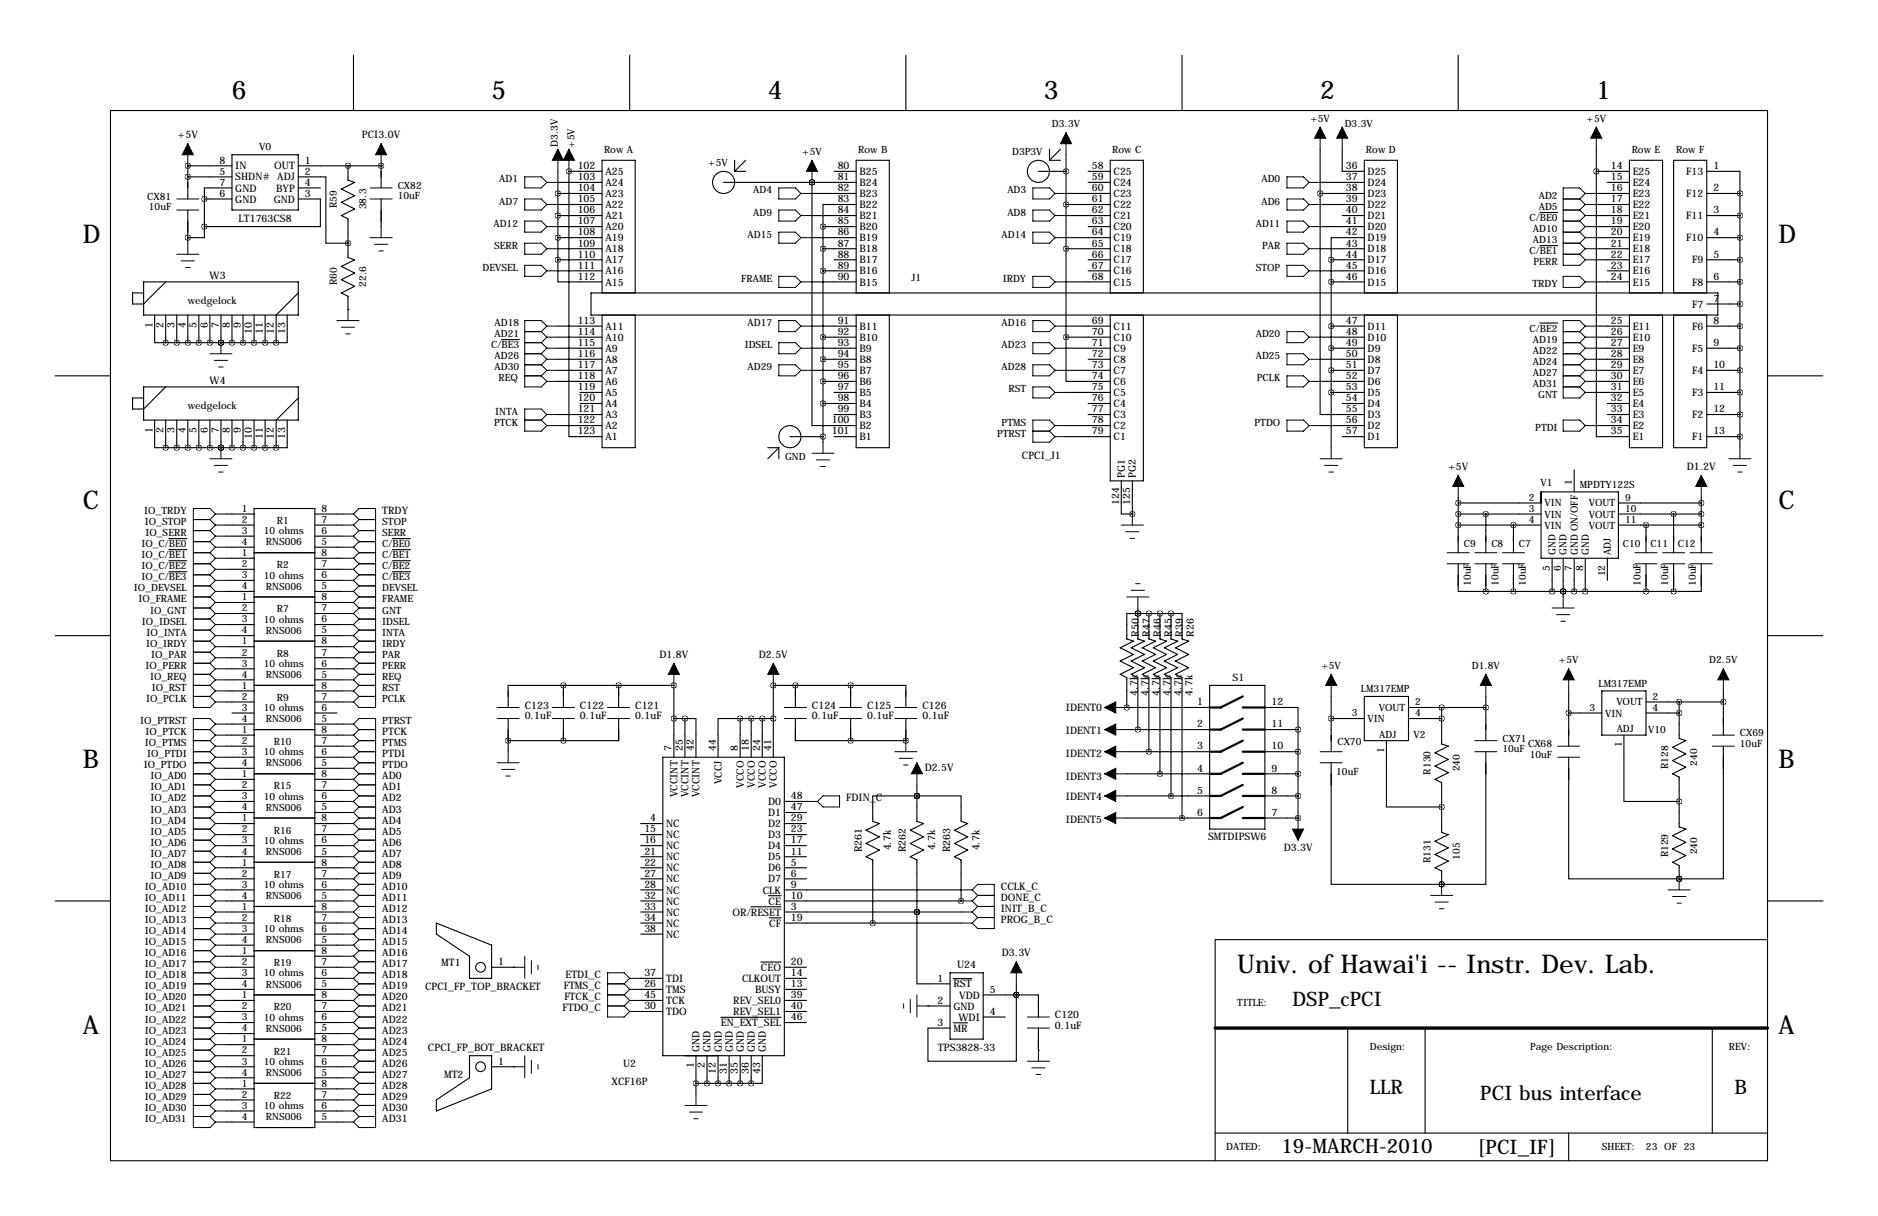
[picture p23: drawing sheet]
<svg xmlns="http://www.w3.org/2000/svg" width="432mm" height="279mm" viewBox="0 0 432 279" stroke-linecap="round" stroke-linejoin="round" font-family="sans-serif">
<defs><g id="words">
<g font-size="5.9">
<text x="53.3" y="22.9">6</text>
<text x="113" y="22.9">5</text>
<text x="176.5" y="22.9">4</text>
<text x="240" y="22.9">3</text>
<text x="303.5" y="22.9">2</text>
<text x="367" y="22.9">1</text>
<text x="19" y="55.9">D</text>
<text x="408.9" y="55.9">D</text>
<text x="19" y="116.8">C</text>
<text x="408.9" y="116.8">C</text>
<text x="19" y="176.5">B</text>
<text x="408.9" y="176.5">B</text>
<text x="284.5" y="223.5">Univ. of Hawai'i -- Instr. Dev. Lab.</text>
<text x="19" y="237.5">A</text>
<text x="408.9" y="237.5">A</text>
</g>
<g font-size="4.6">
<text x="297.2" y="231.1">DSP_cPCI</text>
<text x="315" y="251.5">LLR</text>
<text x="398.8" y="251.5">B</text>
<text x="340.4" y="252.7">PCI bus interface</text>
<text x="294.6" y="264.8">19-MARCH-2010</text>
<text x="339.7" y="265.2">[PCI_IF]</text>
</g>
<g font-size="2.4">
<text x="40.9" y="31.8">+5V</text>
<text x="83.2" y="31.8">PCI3.0V</text>
<text x="50.5" y="40.1">5</text>
<text x="50.5" y="37.6">8</text>
<text x="54.1" y="41.5">SHDN# ADJ</text>
<text x="54.1" y="38.9">IN</text>
<text x="63.1" y="38.9">OUT</text>
<text x="70.1" y="37.6">1</text>
<text x="70.1" y="40.1">2</text>
<text x="132.8" y="38.9">102</text>
<text x="132.8" y="41.4">103</text>
<text x="139.2" y="40.2">A25</text>
<text x="192.6" y="41.4">81</text>
<text x="192.6" y="38.9">80</text>
<text x="197.6" y="40.2">B25</text>
<text x="251" y="41.4">59</text>
<text x="251" y="38.9">58</text>
<text x="256" y="40.2">C25</text>
<text x="309.4" y="38.9">36</text>
<text x="309.4" y="41.4">37</text>
<text x="314.5" y="40.2">D25</text>
<text x="370.4" y="38.9">14</text>
<text x="370.4" y="41.4">15</text>
<text x="375.4" y="40.2">E25</text>
<text x="387.7" y="40.2">F13</text>
<text x="394" y="38.9">1</text>
<text x="50.5" y="45.2">6</text>
<text x="50.5" y="42.7">7</text>
<text x="54.1" y="46.6">GND</text>
<text x="54.1" y="44">GND</text>
<text x="62.9" y="46.6">GND</text>
<text x="63.5" y="44">BYP</text>
<text x="70.1" y="45.2">3</text>
<text x="70.1" y="42.7">4</text>
<text x="132.8" y="43.9">104</text>
<text x="132.8" y="46.5">105</text>
<text x="139.2" y="42.7">A24</text>
<text x="139.2" y="45.3">A23</text>
<text x="139.2" y="47.8">A22</text>
<text x="192.6" y="46.5">83</text>
<text x="192.6" y="43.9">82</text>
<text x="197.6" y="47.8">B22</text>
<text x="197.6" y="45.3">B23</text>
<text x="197.6" y="42.7">B24</text>
<text x="251" y="46.5">61</text>
<text x="251" y="43.9">60</text>
<text x="256" y="47.8">C22</text>
<text x="256" y="45.3">C23</text>
<text x="256" y="42.7">C24</text>
<text x="309.4" y="43.9">38</text>
<text x="309.4" y="46.5">39</text>
<text x="314.5" y="42.7">D24</text>
<text x="314.5" y="45.3">D23</text>
<text x="314.5" y="47.8">D22</text>
<text x="370.4" y="43.9">16</text>
<text x="370.4" y="46.5">17</text>
<text x="375.4" y="42.7">E24</text>
<text x="375.4" y="45.3">E23</text>
<text x="375.4" y="47.8">E22</text>
<text x="387.7" y="45.3">F12</text>
<text x="394" y="43.9">2</text>
<text x="54.8" y="50.9">LT1763CS8</text>
<text x="132.8" y="49">106</text>
<text x="132.8" y="51.6">107</text>
<text x="139.2" y="50.4">A21</text>
<text x="139.2" y="52.9">A20</text>
<text x="192.6" y="51.6">85</text>
<text x="192.6" y="49">84</text>
<text x="197.6" y="52.9">B20</text>
<text x="197.6" y="50.4">B21</text>
<text x="251" y="51.6">63</text>
<text x="251" y="49">62</text>
<text x="256" y="52.9">C20</text>
<text x="256" y="50.4">C21</text>
<text x="309.4" y="49">40</text>
<text x="309.4" y="51.6">41</text>
<text x="314.5" y="50.4">D21</text>
<text x="314.5" y="52.9">D20</text>
<text x="370.4" y="49">18</text>
<text x="370.4" y="51.6">19</text>
<text x="375.4" y="50.4">E21</text>
<text x="375.4" y="52.9">E20</text>
<text x="387.7" y="50.4">F11</text>
<text x="394" y="49">3</text>
<text x="132.8" y="54.1">108</text>
<text x="132.8" y="56.6">109</text>
<text x="132.8" y="59.2">110</text>
<text x="139.2" y="55.4">A19</text>
<text x="139.2" y="58">A18</text>
<text x="192.6" y="59.2">88</text>
<text x="192.6" y="56.6">87</text>
<text x="192.6" y="54.1">86</text>
<text x="197.6" y="58">B18</text>
<text x="197.6" y="55.4">B19</text>
<text x="251" y="59.2">66</text>
<text x="251" y="56.6">65</text>
<text x="251" y="54.1">64</text>
<text x="256" y="58">C18</text>
<text x="256" y="55.4">C19</text>
<text x="309.4" y="54.1">42</text>
<text x="309.4" y="56.6">43</text>
<text x="309.4" y="59.2">44</text>
<text x="314.5" y="55.4">D19</text>
<text x="314.5" y="58">D18</text>
<text x="370.4" y="54.1">20</text>
<text x="370.4" y="56.6">21</text>
<text x="370.4" y="59.2">22</text>
<text x="375.4" y="55.4">E19</text>
<text x="375.4" y="58">E18</text>
<text x="387.7" y="55.4">F10</text>
<text x="394" y="54.1">4</text>
<text x="394" y="59.2">5</text>
<text x="48.2" y="64">W3</text>
<text x="132.8" y="61.7">111</text>
<text x="132.8" y="64.3">112</text>
<text x="139.2" y="60.5">A17</text>
<text x="139.2" y="63.1">A16</text>
<text x="139.2" y="65.6">A15</text>
<text x="192.6" y="64.3">90</text>
<text x="192.6" y="61.7">89</text>
<text x="197.6" y="65.6">B15</text>
<text x="197.6" y="63.1">B16</text>
<text x="197.6" y="60.5">B17</text>
<text x="251" y="64.3">68</text>
<text x="251" y="61.7">67</text>
<text x="256" y="65.6">C15</text>
<text x="256" y="63.1">C16</text>
<text x="256" y="60.5">C17</text>
<text x="309.4" y="61.7">45</text>
<text x="309.4" y="64.3">46</text>
<text x="314.5" y="60.5">D17</text>
<text x="314.5" y="63.1">D16</text>
<text x="314.5" y="65.6">D15</text>
<text x="370.4" y="61.7">23</text>
<text x="370.4" y="64.3">24</text>
<text x="375.4" y="60.5">E17</text>
<text x="375.4" y="63.1">E16</text>
<text x="375.4" y="65.6">E15</text>
<text x="389.1" y="60.5">F9</text>
<text x="389.1" y="65.6">F8</text>
<text x="394" y="64.3">6</text>
<text x="389.1" y="70.7">F7</text>
<text x="394" y="69.3">7</text>
<text x="35.1" y="75.3" transform="rotate(-90 35.1 75.3)">1</text>
<text x="37.6" y="75.3" transform="rotate(-90 37.6 75.3)">2</text>
<text x="40.1" y="75.3" transform="rotate(-90 40.1 75.3)">3</text>
<text x="42.7" y="75.3" transform="rotate(-90 42.7 75.3)">4</text>
<text x="45.2" y="75.3" transform="rotate(-90 45.2 75.3)">5</text>
<text x="47.8" y="75.3" transform="rotate(-90 47.8 75.3)">6</text>
<text x="50.3" y="75.3" transform="rotate(-90 50.3 75.3)">7</text>
<text x="52.8" y="75.3" transform="rotate(-90 52.8 75.3)">8</text>
<text x="55.4" y="75.3" transform="rotate(-90 55.4 75.3)">9</text>
<text x="57.9" y="76.6" transform="rotate(-90 57.9 76.6)">10</text>
<text x="60.5" y="76.6" transform="rotate(-90 60.5 76.6)">11</text>
<text x="63" y="76.6" transform="rotate(-90 63 76.6)">12</text>
<text x="65.5" y="76.6" transform="rotate(-90 65.5 76.6)">13</text>
<text x="132.8" y="74.4">113</text>
<text x="132.8" y="77">114</text>
<text x="139.2" y="75.8">A11</text>
<text x="192.6" y="77">92</text>
<text x="192.6" y="74.4">91</text>
<text x="197.6" y="75.8">B11</text>
<text x="251" y="77">70</text>
<text x="251" y="74.4">69</text>
<text x="256" y="75.8">C11</text>
<text x="309.4" y="74.4">47</text>
<text x="309.4" y="77">48</text>
<text x="314.5" y="75.8">D11</text>
<text x="370.4" y="74.4">25</text>
<text x="370.4" y="77">26</text>
<text x="375.4" y="75.8">E11</text>
<text x="389.1" y="75.8">F6</text>
<text x="394" y="74.4">8</text>
<text x="132.8" y="79.5">115</text>
<text x="132.8" y="82">116</text>
<text x="139.2" y="78.3">A10</text>
<text x="139.2" y="80.8">A9</text>
<text x="139.2" y="83.4">A8</text>
<text x="192.6" y="82">94</text>
<text x="192.6" y="79.5">93</text>
<text x="197.6" y="83.4">B8</text>
<text x="197.6" y="80.8">B9</text>
<text x="197.6" y="78.3">B10</text>
<text x="251" y="82">72</text>
<text x="251" y="79.5">71</text>
<text x="256" y="83.4">C8</text>
<text x="256" y="80.8">C9</text>
<text x="256" y="78.3">C10</text>
<text x="309.4" y="79.5">49</text>
<text x="309.4" y="82">50</text>
<text x="314.5" y="78.3">D10</text>
<text x="314.5" y="80.8">D9</text>
<text x="314.5" y="83.4">D8</text>
<text x="370.4" y="79.5">27</text>
<text x="370.4" y="82">28</text>
<text x="375.4" y="78.3">E10</text>
<text x="375.4" y="80.8">E9</text>
<text x="375.4" y="83.4">E8</text>
<text x="389.1" y="80.8">F5</text>
<text x="394" y="79.5">9</text>
<text x="48.2" y="88.1">W4</text>
<text x="132.8" y="84.6">117</text>
<text x="132.8" y="87.1">118</text>
<text x="132.8" y="89.7">119</text>
<text x="139.2" y="85.9">A7</text>
<text x="139.2" y="88.5">A6</text>
<text x="192.6" y="89.7">97</text>
<text x="192.6" y="87.1">96</text>
<text x="192.6" y="84.6">95</text>
<text x="197.6" y="88.5">B6</text>
<text x="197.6" y="85.9">B7</text>
<text x="251" y="89.7">75</text>
<text x="251" y="87.1">74</text>
<text x="251" y="84.6">73</text>
<text x="256" y="88.5">C6</text>
<text x="256" y="85.9">C7</text>
<text x="309.4" y="84.6">51</text>
<text x="309.4" y="87.1">52</text>
<text x="309.4" y="89.7">53</text>
<text x="314.5" y="85.9">D7</text>
<text x="314.5" y="88.5">D6</text>
<text x="370.4" y="84.6">29</text>
<text x="370.4" y="87.1">30</text>
<text x="370.4" y="89.7">31</text>
<text x="375.4" y="85.9">E7</text>
<text x="375.4" y="88.5">E6</text>
<text x="389.1" y="85.9">F4</text>
<text x="394" y="84.6">10</text>
<text x="394" y="89.7">11</text>
<text x="132.8" y="92.2">120</text>
<text x="132.8" y="94.7">121</text>
<text x="139.2" y="91">A5</text>
<text x="139.2" y="93.5">A4</text>
<text x="192.6" y="94.7">99</text>
<text x="192.6" y="92.2">98</text>
<text x="197.6" y="93.5">B4</text>
<text x="197.6" y="91">B5</text>
<text x="251" y="94.7">77</text>
<text x="251" y="92.2">76</text>
<text x="256" y="93.5">C4</text>
<text x="256" y="91">C5</text>
<text x="309.4" y="92.2">54</text>
<text x="309.4" y="94.7">55</text>
<text x="314.5" y="91">D5</text>
<text x="314.5" y="93.5">D4</text>
<text x="370.4" y="92.2">32</text>
<text x="370.4" y="94.7">33</text>
<text x="375.4" y="91">E5</text>
<text x="375.4" y="93.5">E4</text>
<text x="389.1" y="91">F3</text>
<text x="394" y="94.7">12</text>
<text x="35.1" y="99.4" transform="rotate(-90 35.1 99.4)">1</text>
<text x="37.6" y="99.4" transform="rotate(-90 37.6 99.4)">2</text>
<text x="40.1" y="99.4" transform="rotate(-90 40.1 99.4)">3</text>
<text x="42.7" y="99.4" transform="rotate(-90 42.7 99.4)">4</text>
<text x="45.2" y="99.4" transform="rotate(-90 45.2 99.4)">5</text>
<text x="47.8" y="99.4" transform="rotate(-90 47.8 99.4)">6</text>
<text x="50.3" y="99.4" transform="rotate(-90 50.3 99.4)">7</text>
<text x="52.8" y="99.4" transform="rotate(-90 52.8 99.4)">8</text>
<text x="55.4" y="99.4" transform="rotate(-90 55.4 99.4)">9</text>
<text x="57.9" y="100.8" transform="rotate(-90 57.9 100.8)">10</text>
<text x="60.5" y="100.8" transform="rotate(-90 60.5 100.8)">11</text>
<text x="63" y="100.8" transform="rotate(-90 63 100.8)">12</text>
<text x="65.5" y="100.8" transform="rotate(-90 65.5 100.8)">13</text>
<text x="132.8" y="97.3">122</text>
<text x="132.8" y="99.8">123</text>
<text x="139.2" y="96.1">A3</text>
<text x="139.2" y="98.6">A2</text>
<text x="139.2" y="101.2">A1</text>
<text x="191.3" y="99.8">101</text>
<text x="191.3" y="97.3">100</text>
<text x="197.6" y="101.2">B1</text>
<text x="197.6" y="98.6">B2</text>
<text x="197.6" y="96.1">B3</text>
<text x="251" y="99.8">79</text>
<text x="251" y="97.3">78</text>
<text x="256" y="101.2">C1</text>
<text x="256" y="98.6">C2</text>
<text x="256" y="96.1">C3</text>
<text x="309.4" y="97.3">56</text>
<text x="309.4" y="99.8">57</text>
<text x="314.5" y="96.1">D3</text>
<text x="314.5" y="98.6">D2</text>
<text x="314.5" y="101.2">D1</text>
<text x="370.4" y="97.3">34</text>
<text x="370.4" y="99.8">35</text>
<text x="375.4" y="96.1">E3</text>
<text x="375.4" y="98.6">E2</text>
<text x="375.4" y="101.2">E1</text>
<text x="389.1" y="96.1">F2</text>
<text x="389.1" y="101.2">F1</text>
<text x="394" y="99.8">13</text>
<text x="234.9" y="105.5">CPCI_J1</text>
<text x="333" y="107.9">+5V</text>
<text x="387.8" y="107.9">D1.2V</text>
<text x="258.6" y="109.7" transform="rotate(-90 258.6 109.7)">PG1</text>
<text x="261.2" y="109.7" transform="rotate(-90 261.2 109.7)">PG2</text>
<text x="87.9" y="118.1">TRDY</text>
<text x="257.3" y="116.1" transform="rotate(-90 257.3 116.1)">124</text>
<text x="259.8" y="116.1" transform="rotate(-90 259.8 116.1)">125</text>
<text x="261.8" y="146.3" transform="rotate(-90 261.8 146.3)">R50</text>
<text x="264.4" y="146.3" transform="rotate(-90 264.4 146.3)">R47</text>
<text x="266.9" y="146.3" transform="rotate(-90 266.9 146.3)">R46</text>
<text x="269.4" y="146.3" transform="rotate(-90 269.4 146.3)">R45</text>
<text x="272" y="146.3" transform="rotate(-90 272 146.3)">R39</text>
<text x="274.5" y="146.3" transform="rotate(-90 274.5 146.3)">R26</text>
<text x="151.6" y="151.1">D1.8V</text>
<text x="174.5" y="151.1">D2.5V</text>
<text x="261.5" y="159.8" transform="rotate(-90 261.5 159.8)">4.7k</text>
<text x="264" y="159.8" transform="rotate(-90 264 159.8)">4.7k</text>
<text x="266.6" y="159.8" transform="rotate(-90 266.6 159.8)">4.7k</text>
<text x="269.1" y="159.8" transform="rotate(-90 269.1 159.8)">4.7k</text>
<text x="271.7" y="159.8" transform="rotate(-90 271.7 159.8)">4.7k</text>
<text x="274.2" y="159.8" transform="rotate(-90 274.2 159.8)">4.7k</text>
<text x="283.4" y="156.5">S1</text>
<text x="120.6" y="162.8">C123</text>
<text x="120.6" y="165.2">0.1uF</text>
<text x="133.3" y="162.8">C122</text>
<text x="133.3" y="165.2">0.1uF</text>
<text x="146" y="162.8">C121</text>
<text x="146" y="165.2">0.1uF</text>
<text x="186.7" y="162.8">C124</text>
<text x="186.7" y="165.2">0.1uF</text>
<text x="199.4" y="162.8">C125</text>
<text x="199.4" y="165.2">0.1uF</text>
<text x="212.1" y="162.8">C126</text>
<text x="212.1" y="165.2">0.1uF</text>
<text x="245.1" y="163.3">IDENT0</text>
<text x="275.2" y="162.1">1</text>
<text x="275.2" y="167.1">2</text>
<text x="292.4" y="167.1">11</text>
<text x="292.4" y="162.1">12</text>
<text x="87.9" y="174">PTDI</text>
<text x="87.9" y="168.9">PTCK</text>
<text x="154.4" y="172.5" transform="rotate(-90 154.4 172.5)">7</text>
<text x="157" y="172.5" transform="rotate(-90 157 172.5)">25</text>
<text x="159.5" y="172.5" transform="rotate(-90 159.5 172.5)">42</text>
<text x="164.6" y="172.5" transform="rotate(-90 164.6 172.5)">44</text>
<text x="169.7" y="172.5" transform="rotate(-90 169.7 172.5)">8</text>
<text x="172.2" y="172.5" transform="rotate(-90 172.2 172.5)">18</text>
<text x="174.8" y="172.5" transform="rotate(-90 174.8 172.5)">24</text>
<text x="177.3" y="172.5" transform="rotate(-90 177.3 172.5)">41</text>
<text x="245.1" y="173.9">IDENT2</text>
<text x="245.1" y="168.6">IDENT1</text>
<text x="275.2" y="172.2">3</text>
<text x="292.4" y="172.2">10</text>
<text x="87.9" y="179.1">AD0</text>
<text x="212.6" y="177">D2.5V</text>
<text x="245.1" y="179.2">IDENT3</text>
<text x="275.2" y="177.3">4</text>
<text x="292.4" y="177.3">9</text>
<text x="87.9" y="181.6">AD1</text>
<text x="87.9" y="184.1">AD2</text>
<text x="155.8" y="183.2" transform="rotate(-90 155.8 183.2)">VCCINT</text>
<text x="158.3" y="183.2" transform="rotate(-90 158.3 183.2)">VCCINT</text>
<text x="160.9" y="183.2" transform="rotate(-90 160.9 183.2)">VCCINT</text>
<text x="165.9" y="180.2" transform="rotate(-90 165.9 180.2)">VCCJ</text>
<text x="171" y="181" transform="rotate(-90 171 181)">VCCO</text>
<text x="173.6" y="181" transform="rotate(-90 173.6 181)">VCCO</text>
<text x="176.1" y="181" transform="rotate(-90 176.1 181)">VCCO</text>
<text x="176.6" y="185">D0</text>
<text x="178.6" y="181" transform="rotate(-90 178.6 181)">VCCO</text>
<text x="181.9" y="183.6">48</text>
<text x="194.6" y="184.1">FDIN_C</text>
<text x="245.1" y="183.8">IDENT4</text>
<text x="275.2" y="182.4">5</text>
<text x="292.4" y="182.4">8</text>
<text x="87.9" y="186.7">AD3</text>
<text x="87.9" y="189.2">AD4</text>
<text x="87.9" y="191.8">AD5</text>
<text x="148.2" y="191.3">15</text>
<text x="149.5" y="188.7">4</text>
<text x="153.2" y="190.1">NC</text>
<text x="176.6" y="190.1">D2</text>
<text x="176.6" y="187.5">D1</text>
<text x="181.9" y="191.3">23</text>
<text x="181.9" y="188.7">29</text>
<text x="181.9" y="186.2">47</text>
<text x="245.1" y="189.1">IDENT5</text>
<text x="275.2" y="187.5">6</text>
<text x="292.4" y="187.5">7</text>
<text x="87.9" y="194.3">AD6</text>
<text x="87.9" y="196.8">AD7</text>
<text x="148.2" y="193.8">16</text>
<text x="148.2" y="196.3">21</text>
<text x="153.2" y="192.6">NC</text>
<text x="153.2" y="195.1">NC</text>
<text x="153.2" y="197.7">NC</text>
<text x="176.6" y="197.7">D5</text>
<text x="176.6" y="195.1">D4</text>
<text x="176.6" y="192.6">D3</text>
<text x="181.9" y="196.3">11</text>
<text x="181.9" y="193.8">17</text>
<text x="198.1" y="195.8" transform="rotate(-90 198.1 195.8)">R261</text>
<text x="204.9" y="195.4" transform="rotate(-90 204.9 195.4)">4.7k</text>
<text x="208.3" y="195.8" transform="rotate(-90 208.3 195.8)">R262</text>
<text x="215" y="195.4" transform="rotate(-90 215 195.4)">4.7k</text>
<text x="218.4" y="195.8" transform="rotate(-90 218.4 195.8)">R263</text>
<text x="225.2" y="195.4" transform="rotate(-90 225.2 195.4)">4.7k</text>
<text x="277.8" y="192.9">SMTDIPSW6</text>
<text x="295.2" y="195.5">D3.3V</text>
<text x="87.9" y="199.4">AD8</text>
<text x="87.9" y="201.9">AD9</text>
<text x="148.2" y="198.9">22</text>
<text x="148.2" y="201.4">27</text>
<text x="148.2" y="204">28</text>
<text x="153.2" y="200.2">NC</text>
<text x="153.2" y="202.8">NC</text>
<text x="176.6" y="200.2">D6</text>
<text x="176.6" y="202.8">D7</text>
<text x="181.9" y="198.9">5</text>
<text x="181.9" y="201.4">6</text>
<text x="181.9" y="204">9</text>
<text x="87.9" y="204.5">AD10</text>
<text x="87.9" y="207">AD11</text>
<text x="87.9" y="209.5">AD12</text>
<text x="148.2" y="206.5">32</text>
<text x="148.2" y="209">33</text>
<text x="153.2" y="205.3">NC</text>
<text x="153.2" y="207.8">NC</text>
<text x="175.4" y="205.3">CLK</text>
<text x="176.7" y="207.8">CE</text>
<text x="181.9" y="209">3</text>
<text x="181.9" y="206.5">10</text>
<text x="230.1" y="204.5">CCLK_C</text>
<text x="230.1" y="207">DONE_C</text>
<text x="230.1" y="209.5">INIT_B_C</text>
<text x="87.9" y="212.1">AD13</text>
<text x="87.9" y="214.6">AD14</text>
<text x="148.2" y="211.6">34</text>
<text x="148.2" y="214.1">38</text>
<text x="153.2" y="210.4">NC</text>
<text x="153.2" y="212.9">NC</text>
<text x="153.2" y="215.5">NC</text>
<text x="168.4" y="210.4">OR/RESET</text>
<text x="176.9" y="212.9">CF</text>
<text x="181.9" y="211.6">19</text>
<text x="230.1" y="212.1">PROG_B_C</text>
<text x="87.9" y="217.2">AD15</text>
<text x="87.9" y="219.7">AD16</text>
<text x="101.4" y="221.9">MT1</text>
<text x="114.6" y="221.7">1</text>
<text x="181.9" y="221.7">20</text>
<text x="230.4" y="219.7">D3.3V</text>
<text x="87.9" y="222.2">AD17</text>
<text x="87.9" y="224.8">AD18</text>
<text x="87.9" y="227.3">AD19</text>
<text x="97.7" y="227.6">CPCI_FP_TOP_BRACKET</text>
<text x="129.6" y="227.3">FTMS_C</text>
<text x="130" y="224.8">ETDI_C</text>
<text x="148.2" y="226.8">26</text>
<text x="148.2" y="224.3">37</text>
<text x="153.2" y="225.6">TDI</text>
<text x="170.6" y="225.6">CLKOUT</text>
<text x="175" y="223.1">CEO</text>
<text x="181.9" y="226.8">13</text>
<text x="181.9" y="224.3">14</text>
<text x="215.6" y="225.6">1</text>
<text x="219.2" y="226.9">RST</text>
<text x="220.1" y="222.5">U24</text>
<text x="87.9" y="229.9">AD20</text>
<text x="87.9" y="232.4">AD21</text>
<text x="129.3" y="232.4">FTDO_C</text>
<text x="129.8" y="229.9">FTCK_C</text>
<text x="148.2" y="231.9">30</text>
<text x="148.2" y="229.4">45</text>
<text x="153.2" y="228.2">TMS</text>
<text x="153.2" y="233.2">TDO</text>
<text x="153.2" y="230.7">TCK</text>
<text x="168.6" y="230.7">REV_SEL0</text>
<text x="168.6" y="233.2">REV_SEL1</text>
<text x="173.6" y="228.2">BUSY</text>
<text x="181.9" y="229.4">39</text>
<text x="181.9" y="231.9">40</text>
<text x="215.6" y="230.6">2</text>
<text x="219.2" y="232">GND</text>
<text x="220.5" y="229.4">VDD</text>
<text x="227.6" y="228.1">5</text>
<text x="227.6" y="233.2">4</text>
<text x="242.6" y="233.9">C120</text>
<text x="87.9" y="234.9">AD22</text>
<text x="87.9" y="237.5">AD23</text>
<text x="165.7" y="235.8">EN_EXT_SEL</text>
<text x="181.9" y="234.4">46</text>
<text x="215.6" y="235.7">3</text>
<text x="219.2" y="237.1">MR</text>
<text x="220.4" y="234.5">WDI</text>
<text x="242.6" y="236.4">0.1uF</text>
<text x="87.9" y="240">AD24</text>
<text x="87.9" y="242.6">AD25</text>
<text x="87.9" y="245.1">AD26</text>
<text x="98.4" y="241.4">CPCI_FP_BOT_BRACKET</text>
<text x="114.6" y="244.6">1</text>
<text x="143.3" y="245.1">U2</text>
<text x="159.5" y="245.5" transform="rotate(-90 159.5 245.5)">1</text>
<text x="160.9" y="241.8" transform="rotate(-90 160.9 241.8)">GND</text>
<text x="162.1" y="245.5" transform="rotate(-90 162.1 245.5)">2</text>
<text x="163.4" y="241.8" transform="rotate(-90 163.4 241.8)">GND</text>
<text x="165.9" y="241.8" transform="rotate(-90 165.9 241.8)">GND</text>
<text x="168.5" y="241.8" transform="rotate(-90 168.5 241.8)">GND</text>
<text x="171" y="241.8" transform="rotate(-90 171 241.8)">GND</text>
<text x="173.6" y="241.8" transform="rotate(-90 173.6 241.8)">GND</text>
<text x="176.1" y="241.8" transform="rotate(-90 176.1 241.8)">GND</text>
<text x="215.7" y="241.4">TPS3828-33</text>
<text x="87.9" y="247.6">AD27</text>
<text x="87.9" y="250.2">AD28</text>
<text x="102.1" y="247.7">MT2</text>
<text x="140.6" y="249.3">XCF16P</text>
<text x="164.6" y="246.8" transform="rotate(-90 164.6 246.8)">12</text>
<text x="167.1" y="246.8" transform="rotate(-90 167.1 246.8)">31</text>
<text x="169.7" y="246.8" transform="rotate(-90 169.7 246.8)">35</text>
<text x="172.2" y="246.8" transform="rotate(-90 172.2 246.8)">36</text>
<text x="174.8" y="246.8" transform="rotate(-90 174.8 246.8)">43</text>
<text x="87.9" y="252.7">AD29</text>
<text x="87.9" y="255.3">AD30</text>
<text x="87.9" y="257.8">AD31</text>
</g>
<g font-size="2.3">
<text x="241.9" y="29.2">D3.3V</text>
<text x="301.3" y="27.9">+5V</text>
<text x="309.2" y="29.2">D3.3V</text>
<text x="364.8" y="27.9">+5V</text>
<text x="59.6" y="34.5">V0</text>
<text x="128.3" y="33.7" transform="rotate(-90 128.3 33.7)">D3.3V</text>
<text x="132.1" y="34" transform="rotate(-90 132.1 34)">+5V</text>
<text x="138.9" y="35.1">Row A</text>
<text x="184.5" y="35.6">+5V</text>
<text x="197.3" y="35.1">Row B</text>
<text x="232.7" y="35.6">D3P3V</text>
<text x="255.7" y="35.1">Row C</text>
<text x="314.1" y="35.1">Row D</text>
<text x="375.2" y="35.1">Row E</text>
<text x="385.4" y="35.1">Row F</text>
<text x="114.8" y="41.9">AD1</text>
<text x="162.9" y="38.1">+5V</text>
<text x="290" y="41.9">AD0</text>
<text x="33.8" y="46">CX81</text>
<text x="77.5" y="47.8" transform="rotate(-90 77.5 47.8)">R59</text>
<text x="91.4" y="43.4">CX82</text>
<text x="91.4" y="45.8">10uF</text>
<text x="114.8" y="47">AD7</text>
<text x="173.2" y="44.4">AD4</text>
<text x="231.6" y="44.4">AD3</text>
<text x="290" y="47">AD6</text>
<text x="353.8" y="45.7">AD2</text>
<text x="34.2" y="48.3">10uF</text>
<text x="84.2" y="48.1" transform="rotate(-90 84.2 48.1)">38.3</text>
<text x="113.5" y="52.1">AD12</text>
<text x="173.2" y="49.5">AD9</text>
<text x="231.6" y="49.5">AD8</text>
<text x="288.7" y="52.1">AD11</text>
<text x="351.7" y="50.8">C/BE0</text>
<text x="352.5" y="53.3">AD10</text>
<text x="353.8" y="48.3">AD5</text>
<text x="113.6" y="57.2">SERR</text>
<text x="171.9" y="54.6">AD15</text>
<text x="230.3" y="54.6">AD14</text>
<text x="290.2" y="57.2">PAR</text>
<text x="351.7" y="58.4">C/BE1</text>
<text x="352.5" y="55.9">AD13</text>
<text x="77.5" y="65.5" transform="rotate(-90 77.5 65.5)">R60</text>
<text x="84.2" y="65.9" transform="rotate(-90 84.2 65.9)">22.6</text>
<text x="111" y="62.2">DEVSEL</text>
<text x="170.4" y="64.8">FRAME</text>
<text x="209.5" y="64.7">J1</text>
<text x="230.6" y="64.8">IRDY</text>
<text x="288.7" y="62.2">STOP</text>
<text x="352.6" y="61">PERR</text>
<text x="43.2" y="69.8">wedgelock</text>
<text x="352.3" y="66">TRDY</text>
<text x="113.7" y="74.9">AD18</text>
<text x="113.7" y="77.5">AD21</text>
<text x="171.9" y="74.9">AD17</text>
<text x="230.3" y="74.9">AD16</text>
<text x="288.7" y="77.5">AD20</text>
<text x="351.7" y="76.2">C/BE2</text>
<text x="112.9" y="80">C/BE3</text>
<text x="113.7" y="82.5">AD26</text>
<text x="171.2" y="80">IDSEL</text>
<text x="230.3" y="80">AD23</text>
<text x="288.7" y="82.5">AD25</text>
<text x="352.5" y="81.3">AD22</text>
<text x="352.5" y="83.8">AD24</text>
<text x="352.5" y="78.7">AD19</text>
<text x="113.7" y="85.1">AD30</text>
<text x="114.6" y="87.6">REQ</text>
<text x="171.9" y="85.1">AD29</text>
<text x="230.3" y="85.1">AD28</text>
<text x="289" y="87.6">PCLK</text>
<text x="352.5" y="86.4">AD27</text>
<text x="352.5" y="88.9">AD31</text>
<text x="43.2" y="94">wedgelock</text>
<text x="113.9" y="95.2">INTA</text>
<text x="231.9" y="90.2">RST</text>
<text x="353.7" y="91.4">GNT</text>
<text x="113.6" y="97.8">PTCK</text>
<text x="229.2" y="100.3">PTRST</text>
<text x="230.3" y="97.8">PTMS</text>
<text x="288.5" y="97.8">PTDO</text>
<text x="353" y="99.1">PTDI</text>
<text x="180.5" y="105.8">GND</text>
<text x="354.2" y="111.8">V1</text>
<text x="361.4" y="111.5" transform="rotate(-90 361.4 111.5)">1</text>
<text x="363.2" y="112.1">MPDTY122S</text>
<text x="33.2" y="118.1">IO_TRDY</text>
<text x="55.6" y="117.6">1</text>
<text x="73.9" y="117.6">8</text>
<text x="351.5" y="115.1">2</text>
<text x="351.5" y="117.6">3</text>
<text x="355.1" y="116.4">VIN</text>
<text x="355.1" y="118.9">VIN</text>
<text x="365.3" y="116.4">VOUT</text>
<text x="365.3" y="118.9">VOUT</text>
<text x="373.6" y="115.1">9</text>
<text x="373.6" y="117.6">10</text>
<text x="32.5" y="125.7">IO_C/BE0</text>
<text x="33.3" y="120.7">IO_STOP</text>
<text x="33.4" y="123.2">IO_SERR</text>
<text x="55.6" y="120.1">2</text>
<text x="55.6" y="122.7">3</text>
<text x="55.6" y="125.2">4</text>
<text x="60.7" y="122.8">10 ohms</text>
<text x="61.1" y="125.3">RNS006</text>
<text x="63.6" y="120.4">R1</text>
<text x="73.9" y="125.2">5</text>
<text x="73.9" y="122.7">6</text>
<text x="73.9" y="120.1">7</text>
<text x="87.9" y="120.7">STOP</text>
<text x="87.9" y="123.2">SERR</text>
<text x="87.9" y="125.7">C/BE0</text>
<text x="336.5" y="125.7">C9</text>
<text x="342.9" y="125.7">C8</text>
<text x="349.2" y="125.7">C7</text>
<text x="351.5" y="120.1">4</text>
<text x="355.1" y="121.5">VIN</text>
<text x="365.3" y="121.5">VOUT</text>
<text x="373.1" y="125.7">C10</text>
<text x="373.6" y="120.1">11</text>
<text x="379.5" y="125.7">C11</text>
<text x="385.8" y="125.7">C12</text>
<text x="32.5" y="128.3">IO_C/BE1</text>
<text x="32.5" y="130.8">IO_C/BE2</text>
<text x="55.6" y="127.8">1</text>
<text x="55.6" y="130.3">2</text>
<text x="63.6" y="130.6">R2</text>
<text x="73.9" y="130.3">7</text>
<text x="73.9" y="127.8">8</text>
<text x="87.9" y="128.3">C/BE1</text>
<text x="87.9" y="130.8">C/BE2</text>
<text x="356.4" y="131.1" transform="rotate(-90 356.4 131.1)">5</text>
<text x="357.7" y="127.5" transform="rotate(-90 357.7 127.5)">GND</text>
<text x="358.9" y="131.1" transform="rotate(-90 358.9 131.1)">6</text>
<text x="360.2" y="127.5" transform="rotate(-90 360.2 127.5)">GND</text>
<text x="361.4" y="131.1" transform="rotate(-90 361.4 131.1)">7</text>
<text x="362.8" y="127.5" transform="rotate(-90 362.8 127.5)">GND ON/OFF</text>
<text x="364" y="131.1" transform="rotate(-90 364 131.1)">8</text>
<text x="365.3" y="127.5" transform="rotate(-90 365.3 127.5)">GND</text>
<text x="370.4" y="127.5" transform="rotate(-90 370.4 127.5)">ADJ</text>
<text x="30.8" y="135.9">IO_DEVSEL</text>
<text x="32.5" y="133.3">IO_C/BE3</text>
<text x="55.6" y="137.9">1</text>
<text x="55.6" y="132.8">3</text>
<text x="55.6" y="135.4">4</text>
<text x="60.7" y="132.9">10 ohms</text>
<text x="61.1" y="135.5">RNS006</text>
<text x="73.9" y="137.9">8</text>
<text x="73.9" y="135.4">5</text>
<text x="73.9" y="132.8">6</text>
<text x="87.9" y="133.3">C/BE3</text>
<text x="87.9" y="135.9">DEVSEL</text>
<text x="338.2" y="134.6" transform="rotate(-90 338.2 134.6)">10uF</text>
<text x="344.5" y="134.6" transform="rotate(-90 344.5 134.6)">10uF</text>
<text x="350.9" y="134.6" transform="rotate(-90 350.9 134.6)">10uF</text>
<text x="369.1" y="132.4" transform="rotate(-90 369.1 132.4)">12</text>
<text x="377.2" y="134.6" transform="rotate(-90 377.2 134.6)">10uF</text>
<text x="383.5" y="134.6" transform="rotate(-90 383.5 134.6)">10uF</text>
<text x="389.9" y="134.6" transform="rotate(-90 389.9 134.6)">10uF</text>
<text x="31.9" y="138.4">IO_FRAME</text>
<text x="32.6" y="143.5">IO_IDSEL</text>
<text x="34.5" y="141">IO_GNT</text>
<text x="55.6" y="140.5">2</text>
<text x="55.6" y="143">3</text>
<text x="60.7" y="143.1">10 ohms</text>
<text x="63.6" y="140.7">R7</text>
<text x="73.9" y="143">6</text>
<text x="73.9" y="140.5">7</text>
<text x="87.9" y="138.4">FRAME</text>
<text x="87.9" y="141">GNT</text>
<text x="87.9" y="143.5">IDSEL</text>
<text x="33.6" y="148.6">IO_IRDY</text>
<text x="33.7" y="146">IO_INTA</text>
<text x="55.6" y="145.5">4</text>
<text x="55.6" y="148.1">1</text>
<text x="61.1" y="145.6">RNS006</text>
<text x="73.9" y="145.5">5</text>
<text x="73.9" y="148.1">8</text>
<text x="87.9" y="146">INTA</text>
<text x="87.9" y="148.6">IRDY</text>
<text x="33.4" y="153.7">IO_PERR</text>
<text x="34.8" y="151.1">IO_PAR</text>
<text x="55.6" y="150.6">2</text>
<text x="55.6" y="153.2">3</text>
<text x="55.6" y="155.7">4</text>
<text x="60.7" y="153.3">10 ohms</text>
<text x="61.1" y="155.8">RNS006</text>
<text x="63.6" y="150.9">R8</text>
<text x="73.9" y="155.7">5</text>
<text x="73.9" y="153.2">6</text>
<text x="73.9" y="150.6">7</text>
<text x="87.9" y="151.1">PAR</text>
<text x="87.9" y="153.7">PERR</text>
<text x="303.8" y="153.7">+5V</text>
<text x="338.4" y="153.7">D1.8V</text>
<text x="358.4" y="152.4">+5V</text>
<text x="393" y="152.4">D2.5V</text>
<text x="33.6" y="161.3">IO_PCLK</text>
<text x="34.5" y="156.2">IO_REQ</text>
<text x="34.9" y="158.8">IO_RST</text>
<text x="55.6" y="158.2">1</text>
<text x="55.6" y="160.8">2</text>
<text x="63.6" y="161">R9</text>
<text x="73.9" y="160.8">7</text>
<text x="73.9" y="158.2">8</text>
<text x="87.9" y="156.2">REQ</text>
<text x="87.9" y="158.8">RST</text>
<text x="87.9" y="161.3">PCLK</text>
<text x="312.9" y="159.1">LM317EMP</text>
<text x="367.5" y="157.8">LM317EMP</text>
<text x="380" y="160.8">2</text>
<text x="32.3" y="166.4">IO_PTRST</text>
<text x="55.6" y="163.3">3</text>
<text x="55.6" y="165.9">4</text>
<text x="60.7" y="163.4">10 ohms</text>
<text x="61.1" y="166">RNS006</text>
<text x="73.9" y="165.9">5</text>
<text x="73.9" y="163.3">6</text>
<text x="87.9" y="166.4">PTRST</text>
<text x="310.8" y="164.6">3</text>
<text x="314.5" y="165.9">VIN</text>
<text x="317" y="163.4">VOUT</text>
<text x="325.4" y="162.1">2</text>
<text x="325.4" y="164.6">4</text>
<text x="365.5" y="163.3">3</text>
<text x="369.1" y="164.6">VIN</text>
<text x="371.6" y="162.1">VOUT</text>
<text x="380" y="163.3">4</text>
<text x="33.3" y="171.4">IO_PTMS</text>
<text x="33.4" y="168.9">IO_PTCK</text>
<text x="33.8" y="174">IO_PTDI</text>
<text x="55.6" y="168.4">1</text>
<text x="55.6" y="170.9">2</text>
<text x="55.6" y="173.5">3</text>
<text x="60.7" y="173.6">10 ohms</text>
<text x="63" y="171.2">R10</text>
<text x="73.9" y="173.5">6</text>
<text x="73.9" y="170.9">7</text>
<text x="73.9" y="168.4">8</text>
<text x="87.9" y="171.4">PTMS</text>
<text x="307.5" y="171.1">CX70</text>
<text x="317.1" y="169.5">ADJ</text>
<text x="318.3" y="173" transform="rotate(-90 318.3 173)">1</text>
<text x="325" y="169.7">V2</text>
<text x="345.4" y="170.4">CX71</text>
<text x="345.4" y="172.8">10uF</text>
<text x="351.3" y="171.7">CX68</text>
<text x="371.7" y="168.2">ADJ</text>
<text x="372.9" y="171.8" transform="rotate(-90 372.9 171.8)">1</text>
<text x="379" y="168.4">V10</text>
<text x="400" y="169.2">CX69</text>
<text x="400" y="171.5">10uF</text>
<text x="33" y="176.5">IO_PTDO</text>
<text x="34.6" y="179.1">IO_AD0</text>
<text x="55.6" y="176">4</text>
<text x="55.6" y="178.6">1</text>
<text x="61.1" y="176.1">RNS006</text>
<text x="73.9" y="176">5</text>
<text x="73.9" y="178.6">8</text>
<text x="87.9" y="176.5">PTDO</text>
<text x="307.2" y="178">10uF</text>
<text x="328.9" y="178" transform="rotate(-90 328.9 178)">R130</text>
<text x="335.6" y="177.2" transform="rotate(-90 335.6 177.2)">240</text>
<text x="351.7" y="174.1">10uF</text>
<text x="383.5" y="176.7" transform="rotate(-90 383.5 176.7)">R128</text>
<text x="390.2" y="176" transform="rotate(-90 390.2 176)">240</text>
<text x="34.6" y="181.6">IO_AD1</text>
<text x="34.6" y="184.1">IO_AD2</text>
<text x="55.6" y="181.1">2</text>
<text x="55.6" y="183.6">3</text>
<text x="60.7" y="183.7">10 ohms</text>
<text x="63" y="181.4">R15</text>
<text x="73.9" y="183.6">6</text>
<text x="73.9" y="181.1">7</text>
<text x="34.6" y="186.7">IO_AD3</text>
<text x="34.6" y="189.2">IO_AD4</text>
<text x="34.6" y="191.8">IO_AD5</text>
<text x="55.6" y="186.2">4</text>
<text x="55.6" y="188.7">1</text>
<text x="55.6" y="191.3">2</text>
<text x="61.1" y="186.3">RNS006</text>
<text x="63" y="191.5">R16</text>
<text x="73.9" y="186.2">5</text>
<text x="73.9" y="191.3">7</text>
<text x="73.9" y="188.7">8</text>
<text x="34.6" y="194.3">IO_AD6</text>
<text x="34.6" y="196.8">IO_AD7</text>
<text x="55.6" y="193.8">3</text>
<text x="55.6" y="196.3">4</text>
<text x="60.7" y="193.9">10 ohms</text>
<text x="61.1" y="196.4">RNS006</text>
<text x="73.9" y="196.3">5</text>
<text x="73.9" y="193.8">6</text>
<text x="335.6" y="197.6" transform="rotate(-90 335.6 197.6)">105</text>
<text x="383.5" y="197" transform="rotate(-90 383.5 197)">R129</text>
<text x="390.2" y="196.3" transform="rotate(-90 390.2 196.3)">240</text>
<text x="34.6" y="199.4">IO_AD8</text>
<text x="34.6" y="201.9">IO_AD9</text>
<text x="55.6" y="198.9">1</text>
<text x="55.6" y="201.4">2</text>
<text x="55.6" y="204">3</text>
<text x="63" y="201.7">R17</text>
<text x="73.9" y="204">6</text>
<text x="73.9" y="201.4">7</text>
<text x="73.9" y="198.9">8</text>
<text x="328.9" y="198.3" transform="rotate(-90 328.9 198.3)">R131</text>
<text x="33.3" y="204.5">IO_AD10</text>
<text x="33.3" y="207">IO_AD11</text>
<text x="33.3" y="209.5">IO_AD12</text>
<text x="55.6" y="206.5">4</text>
<text x="55.6" y="209">1</text>
<text x="60.7" y="204.1">10 ohms</text>
<text x="61.1" y="206.6">RNS006</text>
<text x="73.9" y="206.5">5</text>
<text x="73.9" y="209">8</text>
<text x="33.3" y="212.1">IO_AD13</text>
<text x="33.3" y="214.6">IO_AD14</text>
<text x="55.6" y="211.6">2</text>
<text x="55.6" y="214.1">3</text>
<text x="60.7" y="214.2">10 ohms</text>
<text x="63" y="211.8">R18</text>
<text x="73.9" y="214.1">6</text>
<text x="73.9" y="211.6">7</text>
<text x="33.3" y="217.2">IO_AD15</text>
<text x="33.3" y="219.7">IO_AD16</text>
<text x="55.6" y="216.7">4</text>
<text x="55.6" y="219.2">1</text>
<text x="55.6" y="221.7">2</text>
<text x="61.1" y="216.8">RNS006</text>
<text x="63" y="222">R19</text>
<text x="73.9" y="216.7">5</text>
<text x="73.9" y="221.7">7</text>
<text x="73.9" y="219.2">8</text>
<text x="33.3" y="222.2">IO_AD17</text>
<text x="33.3" y="224.8">IO_AD18</text>
<text x="33.3" y="227.3">IO_AD19</text>
<text x="55.6" y="224.3">3</text>
<text x="55.6" y="226.8">4</text>
<text x="60.7" y="224.4">10 ohms</text>
<text x="61.1" y="226.9">RNS006</text>
<text x="73.9" y="226.8">5</text>
<text x="73.9" y="224.3">6</text>
<text x="33.3" y="229.9">IO_AD20</text>
<text x="33.3" y="232.4">IO_AD21</text>
<text x="55.6" y="229.4">1</text>
<text x="55.6" y="231.9">2</text>
<text x="63" y="232.2">R20</text>
<text x="73.9" y="231.9">7</text>
<text x="73.9" y="229.4">8</text>
<text x="284.5" y="231.1">TITLE:</text>
<text x="33.3" y="234.9">IO_AD22</text>
<text x="33.3" y="237.5">IO_AD23</text>
<text x="55.6" y="234.4">3</text>
<text x="55.6" y="237">4</text>
<text x="55.6" y="239.5">1</text>
<text x="60.7" y="234.5">10 ohms</text>
<text x="61.1" y="237.1">RNS006</text>
<text x="73.9" y="237">5</text>
<text x="73.9" y="234.4">6</text>
<text x="73.9" y="239.5">8</text>
<text x="33.3" y="240">IO_AD24</text>
<text x="33.3" y="242.6">IO_AD25</text>
<text x="33.3" y="245.1">IO_AD26</text>
<text x="55.6" y="242.1">2</text>
<text x="55.6" y="244.6">3</text>
<text x="60.7" y="244.7">10 ohms</text>
<text x="63" y="242.3">R21</text>
<text x="73.9" y="244.6">6</text>
<text x="73.9" y="242.1">7</text>
<text x="315" y="241.3">Design:</text>
<text x="351.8" y="241.3">Page Description:</text>
<text x="397.5" y="241.3">REV:</text>
<text x="33.3" y="247.6">IO_AD27</text>
<text x="33.3" y="250.2">IO_AD28</text>
<text x="55.6" y="247.1">4</text>
<text x="55.6" y="249.7">1</text>
<text x="61.1" y="247.2">RNS006</text>
<text x="73.9" y="247.1">5</text>
<text x="73.9" y="249.7">8</text>
<text x="33.3" y="252.7">IO_AD29</text>
<text x="33.3" y="255.3">IO_AD30</text>
<text x="33.3" y="257.8">IO_AD31</text>
<text x="55.6" y="252.2">2</text>
<text x="55.6" y="254.8">3</text>
<text x="55.6" y="257.3">4</text>
<text x="60.7" y="254.9">10 ohms</text>
<text x="61.1" y="257.4">RNS006</text>
<text x="63" y="252.5">R22</text>
<text x="73.9" y="257.3">5</text>
<text x="73.9" y="254.8">6</text>
<text x="73.9" y="252.2">7</text>
<text x="281.9" y="264.2">DATED:</text>
<text x="368.3" y="264.2">SHEET:</text>
<text x="378.4" y="264.2">23 OF 23</text>
</g>
</g></defs>
<g fill="none" stroke="#000" stroke-width=".25">
<path d="M81.3 12.7v12.7M144.8 12.7v12.7M208.3 12.7v12.7M271.8 12.7v12.7M335.3 12.7v12.7M25.4 25.4h381v241.3h-381zM43.2 38.1h.1M43.2 38.1v7.6M43.2 38.1h10.1M53.3 35.6h15.3v12.7h-15.3zM68.6 38.1h19M80 38.1h.1"/>
<path d="M80 38.1v3.3l1.5 .5-3 1.5 3 1.6-3 1.5 3 1.5-3 1.5 1.5 .8v8.9l1.5 .5-3 1.5 3 1.5-3 1.6 3 1.5-3 1.5 1.5 .8v3M87.6 38.1h.1M87.6 38.1v5.1M128.3 39.4v20.3M130.8 39.4h.1M130.8 39.4v60.9h7.6M130.8 39.4h7.6M168.9 36.8v2.6M168.9 39.4h2.5M171.4 36.8l-2.5 2.6M191.8 39.4h5M238.8 39.4h6.3"/>
<path d="M241.3 34.3v2.5M241.3 36.8h2.5M243.8 34.3l-2.5 2.5M245.1 35.6v41.9M250.2 39.4h5.1M303.5 34.3v10.1M308.6 34.3v5.1h5.1M367 39.4v60.9h7.6M367 39.4h7.6M367 34.3v5.1M392.4 39.4h7.6v5M43.2 40.6h.1"/>
<path d="M43.2 48.3v7.6M43.2 40.6h10.1M47 52.1v2.5h-3.8M47 45.7h6.3M47 45.7v6.4M53.3 43.2h-6.3v2.5M68.6 45.7h5.1v6.4h-26.7M68.6 40.6h6.3v15.3h5.1M68.6 43.2h5.1M80 55.9h.1M87.6 45.7v6.4M128.3 59.7v5.1h10.1"/>
<path d="M128.3 41.9h10.1M128.3 44.4h10.1M128.3 47h10.1M128.3 49.5h10.1M128.3 52.1h10.1M128.3 54.6h10.1M128.3 57.2h10.1M128.3 59.7h10.1M166.4 41.9h30.4M186.7 41.9h.1M186.7 41.9v55.9h10.1M186.7 44.4h10.1"/>
<path d="M186.7 49.5h10.1M186.7 54.6h10.1M189.2 52.1h7.6M189.2 57.2h7.6M189.2 52.1v49.5M191.8 59.7h5M196.8 47h-7.6v5.1M245.1 44.4h10.2M245.1 47h10.2M245.1 49.5h10.2M245.1 54.6h10.2M245.1 57.2h10.2"/>
<path d="M250.2 41.9h5.1M250.2 52.1h5.1M250.2 59.7h5.1M303.5 44.4v50.8h10.2M303.5 41.9h10.2M303.5 44.4h10.2M303.5 47h10.2M303.5 52.1h10.2M303.5 57.2h10.2M306.1 59.7v43.2M306.1 59.7h7.6M308.6 49.5h5.1"/>
<path d="M313.7 54.6h-7.6v5.1M354.1 48.8h4M354.1 56.4h4M367 44.4h7.6M367 47h7.6M367 49.5h7.6M367 52.1h7.6M367 54.6h7.6M367 57.2h7.6M367 59.7h7.6M369.6 41.9h5M392.4 44.4h7.6"/>
<path d="M392.4 49.5h7.6M392.4 54.6h7.6M392.4 59.7h7.6M400 44.4v58.5M33 64.8h35.6v7.6h-35.6zM35.6 72.4v6.3h2.5M38.1 64.8l-5.1 5h-2.5v-2.5h2.5M38.1 72.4v6.3M38.1 78.7h25.4M40.6 72.4v6.3M43.2 72.4v6.3M45.7 72.4v6.3"/>
<path d="M48.3 72.4v6.3M50.8 78.7h.1M50.8 72.4v6.3M53.3 72.4v6.3M55.9 72.4v6.3M58.4 72.4v6.3M61 72.4v6.3M66 72.4v6.3h-2.5M68.6 67.3l-5.1 5.1v6.3M80 71.1h.1M115.3 78h4.1M128.3 62.2h10.1"/>
<path d="M128.3 74.9h10.1M128.3 77.5h10.1M135.9 67.3h259.1v5.1h-259.1zM138.4 72.4v30.5h7.6v-30.5M138.4 67.3v-30.5h7.6v30.5M186.7 64.8h10.1M186.7 74.9h10.1M189.2 62.2h7.6M189.2 77.5h7.6M196.8 72.4v30.5h7.7v-30.5M196.8 67.3v-30.5h7.7v30.5M245.1 77.5v10.1h10.2"/>
<path d="M245.1 64.8h10.2M245.1 74.9h10.2M245.1 77.5h10.2M250.2 62.2h5.1M255.3 67.3v-30.5h7.6v30.5M255.3 72.4v38.1h7.6v-38.1M303.5 62.2h10.2M303.5 77.5h10.2M306.1 64.8h7.6M306.1 74.9h7.6M313.7 72.4v30.5h7.6v-30.5M313.7 67.3v-30.5h7.6v30.5"/>
<path d="M354.1 74.2h4M367 64.8h7.6M367 74.9h7.6M367 77.5h7.6M369.6 62.2h5M374.6 72.4v30.5h7.7v-30.5M374.6 67.3v-30.5h7.7v30.5M384.8 72.4v30.5h7.6v-30.5M384.8 67.3v-30.5h7.6v30.5M392.4 64.8h7.6M392.4 69.8h7.6M392.4 74.9h7.6"/>
<path d="M12.7 86.4h12.7M33 88.9h35.6v7.6h-35.6zM35.6 96.5v6.4h2.5M38.1 88.9l-5.1 5.1h-2.5v-2.6h2.5M38.1 96.5v6.4M40.6 96.5v6.4M43.2 96.5v6.4M45.7 96.5v6.4M48.3 96.5v6.4M50.8 96.5v6.4M53.3 96.5v6.4M55.9 96.5v6.4"/>
<path d="M58.4 96.5v6.4M61 96.5v6.4M66 96.5v6.4h-2.5M68.6 91.4l-5.1 5.1v6.4M128.3 80h10.1M128.3 82.5h10.1M128.3 85.1h10.1M128.3 87.6h10.1M128.3 95.2h10.1M128.3 97.8h10.1M133.3 90.2h5.1M133.3 92.7h5.1"/>
<path d="M186.7 80h10.1M186.7 85.1h10.1M189.2 82.5h7.6M189.2 87.6h7.6M189.2 92.7h7.6M191.8 90.2h5M191.8 95.2h5M245.1 80h10.2M245.1 85.1h10.2M245.1 90.2h10.2M245.1 97.8h10.2M250.2 82.5h5.1"/>
<path d="M250.2 92.7h5.1M250.2 95.2h5.1M303.5 82.5h10.2M303.5 87.6h10.2M303.5 97.8h10.2M306.1 80h7.6M306.1 85.1h7.6M306.1 90.2h7.6M308.6 92.7h5.1M367 80h7.6M367 82.5h7.6M367 85.1h7.6"/>
<path d="M367 87.6h7.6M367 90.2h7.6M367 97.8h7.6M369.6 92.7h5M369.6 95.2h5M392.4 80h7.6M392.4 85.1h7.6M392.4 90.2h7.6M392.4 95.2h7.6M406.4 86.4h12.7M38.1 102.9h25.4M50.8 102.9h.1"/>
<path d="M52.1 118.1h6.3M58.4 116.8h14v142.3h-14zM72.4 118.1h6.3M176.5 102.9h2.6M179.1 102.9v2.5M179.1 102.9l-2.6 2.5M181.6 100.3h7.6M191.8 100.3h5M245.1 100.3h10.2M257.8 110.5v7.6h2.5M260.3 118.1h.1M260.3 110.5v7.6"/>
<path d="M308.6 100.3h5.1M335.3 114.3v12.7M335.3 118.1h19M335.3 115.6h19M341.6 118.1v8.9M354.3 113h17.8v15.3h-17.8zM361.9 107.9v5.1M372.1 118.1h19.1M372.1 115.6h19.1M384.8 118.1v8.9M391.2 114.3v12.7M392.4 100.3h7.6"/>
<path d="M38.8 123.8h4.1M38.8 126.3h4.1M38.8 128.8h4.1M38.8 131.4h4.1M52.1 120.7h6.3M52.1 123.2h6.3M52.1 125.7h6.3M52.1 138.4h6.3M52.1 128.3h6.3M52.1 130.8h6.3M52.1 133.3h6.3M52.1 135.9h6.3"/>
<path d="M58.4 127h14M58.4 137.2h14M72.4 120.7h6.3M72.4 123.2h6.3M72.4 125.7h6.3M72.4 138.4h6.3M72.4 128.3h6.3M72.4 130.8h6.3M72.4 133.3h6.3M72.4 135.9h6.3M90.3 123.8h4M90.3 126.3h4"/>
<path d="M90.3 128.8h4M90.3 131.4h4M261.6 139.7v7.1l1.5 .5-3 1.5 3 1.6-3 1.5 3 1.5-3 1.5 1.5 .8v11.9M335.3 129.5v6.4h6.3M335.3 120.7h19M341.6 129.5v6.4M341.6 135.9h43.2M348 120.7v6.3M348 129.5v6.4M356.9 128.3v7.6M359.4 135.9h.1M359.4 128.3v8.9"/>
<path d="M361.9 128.3v7.6M364.5 128.3v7.6M369.6 128.3v5M372.1 120.7h19.1M378.5 120.7v6.3M378.5 129.5v6.4M384.8 129.5v6.4M391.2 129.5v6.4h-6.4M12.7 146h12.7M52.1 146h6.3M52.1 141h6.3M52.1 143.5h6.3"/>
<path d="M52.1 148.6h6.3M52.1 151.1h6.3M52.1 153.7h6.3M52.1 156.2h6.3M52.1 158.8h6.3M58.4 147.3h14M58.4 157.5h14M72.4 146h6.3M72.4 141h6.3M72.4 143.5h6.3M72.4 148.6h6.3M72.4 151.1h6.3"/>
<path d="M72.4 153.7h6.3M72.4 156.2h6.3M72.4 158.8h6.3M129.5 157.5h.1M129.5 157.5v5.1M142.2 157.5h.1M142.2 157.5v5.1M154.9 157.5h.1M154.9 157.5h-38.1v5.1M154.9 157.5v16.5M177.8 157.5h.1M177.8 157.5h30.5v5.1"/>
<path d="M177.8 157.5v16.5M182.9 157.5h.1M182.9 157.5v5.1M195.6 157.5h.1M195.6 157.5v5.1M261.6 141h-2.5v5.8l1.5 .5-3 1.5 3 1.6-3 1.5 3 1.5-3 1.5 1.5 .8v6.9M261.6 141h.1M261.6 141h7.6M264.2 141v5.8l1.5 .5-3.1 1.5 3.1 1.6-3.1 1.5 3.1 1.5-3.1 1.5 1.6 .8v17M266.7 141v5.8l1.5 .5-3 1.5 3 1.6-3 1.5 3 1.5-3 1.5 1.5 .8v22.1M269.2 141h2.6v5.8l1.5 .5-3 1.5 3 1.6-3 1.5 3 1.5-3 1.5 1.5 .8v32.3M269.2 141v5.8l1.6 .5-3.1 1.5 3.1 1.6-3.1 1.5 3.1 1.5-3.1 1.5 1.5 .8v27.2"/>
<path d="M278.1 157.5h12.7v33h-12.7zM360.7 158.8v12.6M368.3 158.8h10.2v10.1h-10.2zM396.2 158.8v10.1M406.4 146h12.7M52.1 161.3h6.3M52.1 166.4h6.3M52.1 168.9h6.3M52.1 171.4h6.3M52.1 174h6.3M52.1 176.5h6.3M52.1 179.1h6.3"/>
<path d="M53.3 163.8h5.1M58.4 167.6h14M58.4 177.8h14M72.4 161.3h6.3M72.4 163.8h5.1M72.4 166.4h6.3M72.4 168.9h6.3M72.4 171.4h6.3M72.4 174h6.3M72.4 176.5h6.3M72.4 179.1h6.3M116.8 170.2h.1"/>
<path d="M116.8 165.1v7.6M129.5 170.2h.1M129.5 165.1v5.1M142.2 165.1v5.1h-25.4M152.4 174h27.9v68.6h-27.9zM154.9 165.1h2.6M157.5 165.1h2.5v8.9M157.5 165.1v8.9M170.2 165.1h-5.1v8.9M170.2 165.1v8.9M170.2 165.1h7.6M172.7 165.1v8.9"/>
<path d="M175.3 165.1v8.9M182.9 165.1v5.1h25.4M195.6 170.2h.1M195.6 165.1v5.1M208.3 170.2h.1M208.3 165.1v5.1M259.1 162.6h.1M259.1 167.6h19M259.1 177.8h19M259.1 162.6h19M259.1 172.7h19M290.8 162.6h7.6v5"/>
<path d="M290.8 167.6h7.6M290.8 177.8h7.6M290.8 172.7h7.6M298.4 167.6v20.4M306.1 175.3v27.9h25.4M306.1 165.1h7.6M306.1 160v12.7M313.7 160h10.1v10.2h-10.1zM318.8 170.2v15.2h12.7M323.8 162.6h17.8M323.8 165.1h7.7M331.5 162.6v8.3l1.5 .5-3.1 1.6 3.1 1.5-3.1 1.5 3.1 1.5-3.1 1.6 1.6 .7v11.5l1.5 .5-3.1 1.5 3.1 1.5-3.1 1.5 3.1 1.6-3.1 1.5 1.6 .8v3"/>
<path d="M341.6 172.7v30.5h-10.1M341.6 160v10.2M360.7 174v27.9h25.4M360.7 163.8h7.6M373.4 168.9v15.2h12.7M378.5 161.3h17.7M378.5 163.8h7.6M386.1 161.3v8.4l1.5 .5-3 1.5 3 1.5-3 1.6 3 1.5-3 1.5 1.5 .8v11.4l1.5 .5-3 1.5 3 1.5-3 1.6 3 1.5-3 1.5 1.5 .8v3M396.2 171.4v30.5h-10.1M52.1 181.6h6.3M52.1 184.1h6.3M52.1 186.7h6.3"/>
<path d="M52.1 189.2h6.3M52.1 191.8h6.3M52.1 194.3h6.3M52.1 196.8h6.3M52.1 199.4h6.3M58.4 188h14M58.4 198.1h14M72.4 181.6h6.3M72.4 184.1h6.3M72.4 186.7h6.3M72.4 189.2h6.3M72.4 191.8h6.3"/>
<path d="M72.4 194.3h6.3M72.4 196.8h6.3M72.4 199.4h6.3M147.3 189.2h5.1M147.3 191.8h5.1M147.3 194.3h5.1M147.3 196.8h5.1M147.3 199.4h5.1M180.3 184.1h5.1M180.3 186.7h5.1M180.3 189.2h5.1M180.3 191.8h5.1"/>
<path d="M180.3 194.3h5.1M180.3 196.8h5.1M180.3 199.4h5.1M185.4 184.1h.1M210.8 182.9h10.2v5.8l1.5 .5-3 1.6 3 1.5-3 1.5 3 1.5-3 1.5 1.5 .8v9.4M210.8 182.9h-10.1v5.8l1.5 .5-3.1 1.6 3.1 1.5-3.1 1.5 3.1 1.5-3.1 1.5 1.6 .8v14.5M210.8 182.9h.1M210.8 180.3v8.4l1.5 .5-3 1.6 3 1.5-3 1.5 3 1.5-3 1.5 1.5 .8v11.9M259.1 188h19M259.1 182.9h19M290.8 188h7.6M290.8 182.9h7.6"/>
<path d="M298.4 188h.1M12.7 207h12.7M52.1 207h6.3M52.1 201.9h6.3M52.1 204.5h6.3M52.1 209.5h6.3M52.1 212.1h6.3M52.1 214.6h6.3M52.1 217.2h6.3M52.1 219.7h6.3M58.4 208.3h14M58.4 218.4h14"/>
<path d="M72.4 207h6.3M72.4 201.9h6.3M72.4 204.5h6.3M72.4 209.5h6.3M72.4 212.1h6.3M72.4 214.6h6.3M72.4 217.2h6.3M72.4 219.7h6.3M100.3 212.1l12.7 5.1v7.6h-5.1v-5.1l-7.6-5.1zM147.3 207h5.1M147.3 201.9h5.1M147.3 204.5h5.1"/>
<path d="M147.3 209.5h5.1M147.3 212.1h5.1M147.3 214.6h5.1M172.7 208.3h6.9M176.7 205.8h2.9M176.9 210.9h2.7M180.3 207h40.7M180.3 201.9h5.1M180.3 204.5h40.7M180.3 209.5h40.7M180.3 212.1h40.7M210.8 209.5h.1"/>
<path d="M210.8 209.5v16.6h7.6M221 207h.1M331.5 203.2h.1M386.1 201.9h.1M406.4 215.9h-127v50.8M406.5 207h12.7M52.1 222.2h6.3M52.1 224.8h6.3M52.1 227.3h6.3M52.1 229.9h6.3M52.1 232.4h6.3M52.1 234.9h6.3"/>
<path d="M52.1 237.5h6.3M58.4 228.6h14M58.4 238.8h14M72.4 222.2h6.3M72.4 224.8h6.3M72.4 227.3h6.3M72.4 229.9h6.3M72.4 232.4h6.3M72.4 234.9h6.3M72.4 237.5h6.3M113 222.2h5.1M118.1 222.2h.1"/>
<path d="M147.3 224.8h.1M147.3 227.3h.1M147.3 229.9h.1M147.3 232.4h.1M147.3 224.8h5.1M147.3 227.3h5.1M147.3 229.9h5.1M147.3 232.4h5.1M165.7 233.7h13.9M175 221h4.6M180.3 222.2h5.1M180.3 224.8h5.1"/>
<path d="M180.3 227.3h5.1M180.3 229.9h5.1M180.3 232.4h5.1M180.3 234.9h5.1M213.4 231.1h.1M213.4 231.1h5M218.4 223.5h7.7v15.3h-7.7zM219.2 224.9h4.2M219.2 235h3.3M226.1 228.6h12.7v5.1M226.1 233.7h5M233.7 228.6v15.2h-20.3v-7.6h5"/>
<path d="M233.7 228.6h.1M233.7 226.1v2.5M238.8 236.2v5.1M309.9 236.2v24.1M327.7 236.2v24.1M393.7 236.2v24.1M52.1 240h6.3M52.1 242.6h6.3M52.1 245.1h6.3M52.1 247.6h6.3M52.1 250.2h6.3M52.1 252.7h6.3"/>
<path d="M52.1 255.3h6.3M52.1 257.8h6.3M58.4 248.9h14M72.4 240h6.3M72.4 242.6h6.3M72.4 245.1h6.3M72.4 247.6h6.3M72.4 250.2h6.3M72.4 252.7h6.3M72.4 255.3h6.3M72.4 257.8h6.3M107.9 242.6h5.1v7.6l-12.7 5.1v-2.6l7.6-5.1z"/>
<path d="M113 245.1h5.1M118.1 245.1h.1M160 248.9h12.7M160 242.6v8.9M162.6 242.6v6.3M165.1 242.6v6.3M167.6 242.6v6.3M170.2 242.6v6.3M172.7 242.6v6.3M175.3 242.6v6.3h-2.6M238.8 241.3h.1M279.4 260.3h127"/>
<path d="M360.7 260.3v6.4"/>
<circle cx="238.8" cy="39.4" r="2.54"/>
<circle cx="166.4" cy="41.9" r="2.54"/>
<circle cx="181.6" cy="100.3" r="2.54"/>
<circle cx="110.5" cy="222.2" r="1.12"/>
<circle cx="110.5" cy="245.1" r="1.12"/>
</g>
<path d="M279.4 236.2h127" fill="none" stroke="#000" stroke-width=".76"/>
<g fill="none" stroke="#000" stroke-width=".23">
<path d="M43.2 33v5.1M87.6 33v5.1M128.3 34.3v5.1M130.8 34.3v5.1M186.7 36.8v5.1M245.1 30.5v5.1M303.5 29.2v5.1M308.6 29.2v5.1M367 29.2v5.1M40.6 45.7h5.1M40.6 48.3h5.1M40.6 58.4h5.1"/>
<path d="M41.7 59.9h3M43.2 55.9v2.5M85.1 45.7h5.1M85.1 43.2h5.1M85.1 54.6h5.1M86.1 56.1h3.1M87.1 57.7h1M87.6 52.1v2.5M120.6 45.7h3.9l1.2 1.3-1.2 1.3h-3.9zM120.6 40.6h3.9l1.2 1.3-1.2 1.3h-3.9zM120.6 50.8h3.9l1.2 1.3-1.2 1.2h-3.9zM120.6 55.9h3.9l1.2 1.3-1.2 1.2h-3.9z"/>
<path d="M125.7 47h2.6M125.7 52.1h2.6M125.7 57.2h2.6M125.7 41.9h2.6M179.1 43.2h3.8l1.2 1.2-1.2 1.3h-3.8zM179.1 48.3h3.8l1.2 1.2-1.2 1.3h-3.8zM179.1 53.3h3.8l1.2 1.3-1.2 1.3h-3.8zM184.1 44.4h2.6M184.1 49.5h2.6M184.1 54.6h2.6M237.5 43.2h3.8l1.3 1.2-1.3 1.3h-3.8zM237.5 48.3h3.8l1.3 1.2-1.3 1.3h-3.8z"/>
<path d="M237.5 53.3h3.8l1.3 1.3-1.3 1.3h-3.8zM242.6 44.4h2.5M242.6 49.5h2.5M242.6 54.6h2.5M295.9 45.7h3.8l1.3 1.3-1.3 1.3h-3.8zM295.9 40.6h3.8l1.3 1.3-1.3 1.3h-3.8zM295.9 50.8h3.8l1.3 1.3-1.3 1.2h-3.8zM295.9 55.9h3.8l1.3 1.3-1.3 1.2h-3.8zM301 47h2.5M301 52.1h2.5M301 57.2h2.5M301 41.9h2.5"/>
<path d="M359.4 45.7h3.8M359.4 48.3h3.8M359.4 50.8h3.8M359.4 53.3h3.8M359.4 55.9h3.8M359.4 58.4h3.8M363.2 45.7l1.3 1.3M363.2 48.3l1.3 1.2M363.2 50.8l1.3 1.3M363.2 53.3l1.3 1.3M363.2 55.9l1.3 1.3M363.2 58.4l1.3 1.3"/>
<path d="M364.5 44.4l-1.3-1.2h-3.8v17.8h3.8l1.3-1.3M364.5 44.4h2.5M364.5 44.4l-1.3 1.3M364.5 47h2.5M364.5 47l-1.3 1.3M364.5 49.5h2.5M364.5 49.5l-1.3 1.3M364.5 52.1h2.5M364.5 52.1l-1.3 1.2M364.5 54.6h2.5M364.5 54.6l-1.3 1.3M364.5 57.2h2.5"/>
<path d="M364.5 57.2l-1.3 1.2M364.5 59.7h2.5M42.7 61.5h1M50.8 78.7v2.6M77.5 73.7h5M78.5 75.2h3M79.5 76.7h1M80 71.1v2.6M120.6 61h3.9l1.2 1.2-1.2 1.3h-3.9zM120.6 76.2h3.9M120.6 78.7h3.9M124.5 76.2l1.2 1.3"/>
<path d="M124.5 78.7l1.2 1.3M125.7 74.9h2.6M125.7 74.9l-1.2-1.2h-3.9v15.2h3.9l1.2-1.3M125.7 62.2h2.6M125.7 77.5h2.6M125.7 74.9l-1.2 1.3M125.7 77.5l-1.2 1.2M179.1 63.5h3.8l1.2 1.3-1.2 1.2h-3.8zM179.1 73.7h3.8l1.2 1.2-1.2 1.3h-3.8zM179.1 78.7h3.8l1.2 1.3-1.2 1.3h-3.8zM184.1 64.8h2.6M184.1 74.9h2.6"/>
<path d="M237.5 63.5h3.8l1.3 1.3-1.3 1.2h-3.8zM237.5 73.7h3.8l1.3 1.2-1.3 1.3h-3.8zM237.5 78.7h3.8l1.3 1.3-1.3 1.3h-3.8zM242.6 64.8h2.5M242.6 74.9h2.5M295.9 61h3.8l1.3 1.2-1.3 1.3h-3.8zM295.9 76.2h3.8l1.3 1.3-1.3 1.2h-3.8zM301 62.2h2.5M301 77.5h2.5M359.4 63.5h3.8l1.3 1.3-1.3 1.2h-3.8zM359.4 76.2h3.8M359.4 78.7h3.8"/>
<path d="M363.2 78.7l1.3 1.3M363.2 76.2l1.3 1.3M364.5 74.9l-1.3-1.2h-3.8v17.7h3.8l1.3-1.2M364.5 64.8h2.5M364.5 74.9h2.5M364.5 74.9l-1.3 1.3M364.5 77.5h2.5M364.5 77.5l-1.3 1.2M48.3 81.3h5M49.3 82.8h3M50.3 84.3h1M120.6 81.3h3.9"/>
<path d="M120.6 86.4h3.9M120.6 83.8h3.9M120.6 96.5h3.9M124.5 81.3l1.2 1.2M124.5 83.8l1.2 1.3M124.5 96.5l1.2 1.3M124.5 86.4l1.2 1.2M125.7 80h2.6M125.7 85.1h2.6M125.7 82.5h2.6M125.7 95.2l-1.2-1.2h-3.9v5.1h3.9l1.2-1.3M125.7 80l-1.2 1.3"/>
<path d="M125.7 82.5l-1.2 1.3M125.7 85.1l-1.2 1.3M125.7 95.2h2.6M125.7 95.2l-1.2 1.3M125.7 97.8h2.6M125.7 87.6h2.6M179.1 83.8h3.8l1.2 1.3-1.2 1.3h-3.8zM184.1 80h2.6M184.1 85.1h2.6M237.5 83.8h3.8l1.3 1.3-1.3 1.3h-3.8zM237.5 88.9h3.8l1.3 1.3-1.3 1.2h-3.8zM237.5 99.1h3.8"/>
<path d="M241.3 99.1l1.3 1.2M242.6 80h2.5M242.6 85.1h2.5M242.6 97.8l-1.3-1.3h-3.8v5.1h3.8l1.3-1.3M242.6 90.2h2.5M242.6 97.8h2.5M242.6 97.8l-1.3 1.3M295.9 81.3h3.8l1.3 1.2-1.3 1.3h-3.8zM295.9 86.4h3.8l1.3 1.2-1.3 1.3h-3.8zM295.9 96.5h3.8l1.3 1.3-1.3 1.3h-3.8zM301 82.5h2.5M301 97.8h2.5"/>
<path d="M301 87.6h2.5M359.4 96.5h3.8l1.3 1.3-1.3 1.3h-3.8zM359.4 81.3h3.8M359.4 86.4h3.8M359.4 83.8h3.8M359.4 88.9h3.8M363.2 83.8l1.3 1.3M363.2 88.9l1.3 1.3M363.2 86.4l1.3 1.2M363.2 81.3l1.3 1.2M364.5 80h2.5M364.5 80l-1.3 1.3"/>
<path d="M364.5 85.1h2.5M364.5 85.1l-1.3 1.3M364.5 82.5h2.5M364.5 90.2h2.5M364.5 97.8h2.5M364.5 87.6h2.5M364.5 87.6l-1.3 1.3M364.5 82.5l-1.3 1.3M44.4 119.4h3.9M48.3 105.4h5M48.3 119.4l1.2 1.3M49.3 106.9h3"/>
<path d="M49.5 118.1l-1.2-1.3h-3.9v45.8h3.9l1.2-1.3M49.5 118.1l-1.2 1.3M49.5 118.1h2.6M50.3 108.5h1M50.8 102.9v2.5M78.7 118.1h2.6M81.3 118.1l1.2-1.3h3.9v45.8h-3.9l-1.2-1.3M81.3 118.1l1.2 1.3M82.5 119.4h3.9M82.5 119.4l-1.2 1.3M186.7 104.1h5.1M187.7 105.7h3.1"/>
<path d="M188.7 107.2h1M189.2 101.6v2.5M242.6 100.3h2.5M260.3 118.1v2.6M303.5 105.4h5.1M304.5 106.9h3.1M305.6 108.5h1M306.1 102.9v2.5M335.3 109.2v5.1M391.2 109.2v5.1M397.5 105.4h5.1M398.5 106.9h3.1"/>
<path d="M399.5 108.5h1.1M400 102.9v2.5M44.4 127h3.9M44.4 129.5h3.9M44.4 121.9h3.9M44.4 124.5h3.9M44.4 132.1h3.9M44.4 134.6h3.9M44.4 137.2h3.9M44.4 139.7h3.9M48.3 121.9l1.2 1.3M48.3 124.5l1.2 1.2"/>
<path d="M48.3 127l1.2 1.3M48.3 129.5l1.2 1.3M48.3 132.1l1.2 1.2M48.3 134.6l1.2 1.3M48.3 137.2l1.2 1.2M48.3 139.7l1.2 1.3M49.5 120.7h2.6M49.5 123.2l-1.2 1.3M49.5 128.3l-1.2 1.2M49.5 138.4l-1.2 1.3M49.5 120.7l-1.2 1.2M49.5 123.2h2.6"/>
<path d="M49.5 125.7h2.6M49.5 125.7l-1.2 1.3M49.5 128.3h2.6M49.5 130.8h2.6M49.5 130.8l-1.2 1.3M49.5 133.3h2.6M49.5 133.3l-1.2 1.3M49.5 135.9h2.6M49.5 135.9l-1.2 1.3M49.5 138.4h2.6M78.7 120.7h2.6M78.7 123.2h2.6"/>
<path d="M78.7 125.7h2.6M78.7 128.3h2.6M78.7 130.8h2.6M78.7 133.3h2.6M78.7 135.9h2.6M78.7 138.4h2.6M81.3 120.7l1.2 1.2M81.3 123.2l1.2 1.3M81.3 125.7l1.2 1.3M81.3 128.3l1.2 1.2M81.3 130.8l1.2 1.3M81.3 133.3l1.2 1.3"/>
<path d="M81.3 135.9l1.2 1.3M81.3 138.4l1.2 1.3M82.5 127h3.9M82.5 129.5h3.9M82.5 121.9h3.9M82.5 124.5h3.9M82.5 121.9l-1.2 1.3M82.5 124.5l-1.2 1.2M82.5 127l-1.2 1.3M82.5 132.1h3.9M82.5 129.5l-1.2 1.3M82.5 134.6h3.9"/>
<path d="M82.5 132.1l-1.2 1.2M82.5 137.2h3.9M82.5 134.6l-1.2 1.3M82.5 139.7h3.9M82.5 137.2l-1.2 1.2M82.5 139.7l-1.2 1.3M257.8 120.7h5.1M258.8 122.2h3.1M259.1 137.2h5.1M259.8 123.7h1.1M260.1 135.6h3M261.1 134.1h1"/>
<path d="M261.6 137.2v2.5M332.7 127h5.1M332.7 129.5h5.1M339.1 127h5.1M339.1 129.5h5.1M345.4 127h5.1M345.4 129.5h5.1M356.9 139.7h5M359.4 137.2v2.5M375.9 127h5.1M375.9 129.5h5.1M382.3 127h5"/>
<path d="M382.3 129.5h5M388.6 127h5.1M388.6 129.5h5.1M44.4 142.2h3.9M44.4 144.8h3.9M44.4 147.3h3.9M44.4 149.9h3.9M44.4 152.4h3.9M44.4 154.9h3.9M44.4 157.5h3.9M48.3 142.2l1.2 1.3M48.3 144.8l1.2 1.2"/>
<path d="M48.3 147.3l1.2 1.3M48.3 149.9l1.2 1.2M48.3 152.4l1.2 1.3M48.3 154.9l1.2 1.3M48.3 157.5l1.2 1.3M49.5 156.2l-1.2 1.3M49.5 158.8l-1.2 1.2M49.5 141h2.6M49.5 141l-1.2 1.2M49.5 143.5h2.6M49.5 143.5l-1.2 1.3M49.5 146h2.6"/>
<path d="M49.5 146l-1.2 1.3M49.5 148.6h2.6M49.5 148.6l-1.2 1.3M49.5 151.1h2.6M49.5 151.1l-1.2 1.3M49.5 153.7h2.6M49.5 153.7l-1.2 1.2M49.5 156.2h2.6M49.5 158.8h2.6M78.7 141h2.6M78.7 143.5h2.6M78.7 146h2.6"/>
<path d="M78.7 148.6h2.6M78.7 151.1h2.6M78.7 153.7h2.6M78.7 156.2h2.6M78.7 158.8h2.6M81.3 141l1.2 1.2M81.3 143.5l1.2 1.3M81.3 146l1.2 1.3M81.3 148.6l1.2 1.3M81.3 151.1l1.2 1.3M81.3 153.7l1.2 1.2M81.3 156.2l1.2 1.3"/>
<path d="M81.3 158.8l1.2 1.2M82.5 142.2h3.9M82.5 144.8h3.9M82.5 142.2l-1.2 1.3M82.5 147.3h3.9M82.5 144.8l-1.2 1.2M82.5 149.9h3.9M82.5 147.3l-1.2 1.3M82.5 152.4h3.9M82.5 149.9l-1.2 1.2M82.5 154.9h3.9M82.5 152.4l-1.2 1.3"/>
<path d="M82.5 157.5h3.9M82.5 154.9l-1.2 1.3M82.5 157.5l-1.2 1.3M154.9 152.4v5.1M177.8 152.4v5.1M306.1 154.9v5.1M341.6 154.9v5.1M357.9 141.2h3M358.9 142.7h1M360.7 153.7v5.1M396.2 153.7v5.1M44.4 172.7h3.9"/>
<path d="M44.4 175.3h3.9M44.4 170.2h3.9M44.4 160h3.9M44.4 167.6h3.9M44.4 177.8h3.9M48.3 160l1.2 1.3M48.3 170.2l1.2 1.2M48.3 175.3l1.2 1.2M48.3 172.7l1.2 1.3M48.3 167.6l1.2 1.3M48.3 177.8l1.2 1.3M49.5 166.4l-1.2-1.3h-3.9v94h3.9l1.2-1.3"/>
<path d="M49.5 171.4h2.6M49.5 174h2.6M49.5 168.9h2.6M49.5 179.1l-1.2 1.2M49.5 171.4l-1.2 1.3M49.5 161.3h2.6M49.5 166.4h2.6M49.5 166.4l-1.2 1.2M49.5 176.5h2.6M49.5 176.5l-1.2 1.3M49.5 174l-1.2 1.3M49.5 168.9l-1.2 1.3"/>
<path d="M49.5 179.1h2.6M78.7 171.4h2.6M78.7 174h2.6M78.7 168.9h2.6M78.7 161.3h2.6M78.7 166.4h2.6M78.7 176.5h2.6M78.7 179.1h2.6M81.3 166.4l1.2-1.3h3.9v94h-3.9l-1.2-1.3M81.3 171.4l1.2 1.3M81.3 166.4l1.2 1.2M81.3 176.5l1.2 1.3"/>
<path d="M81.3 174l1.2 1.3M81.3 168.9l1.2 1.3M81.3 179.1l1.2 1.2M82.5 172.7h3.9M82.5 175.3h3.9M82.5 170.2h3.9M82.5 160h3.9M82.5 160l-1.2 1.3M82.5 170.2l-1.2 1.2M82.5 167.6h3.9M82.5 177.8h3.9M82.5 175.3l-1.2 1.2"/>
<path d="M82.5 172.7l-1.2 1.3M82.5 167.6l-1.2 1.3M82.5 177.8l-1.2 1.3M114.3 162.6h5.1M114.3 165.1h5.1M114.3 175.3h5.1M115.3 176.8h3.1M116.3 178.3h1M116.8 172.7v2.6M127 162.6h5.1M127 165.1h5.1M139.7 162.6h5.1"/>
<path d="M139.7 165.1h5.1M180.3 162.6h5.1M180.3 165.1h5.1M193 162.6h5.1M193 165.1h5.1M205.7 162.6h5.1M205.7 165.1h5.1M205.7 172.7h5.1M206.8 174.2h3M207.8 175.8h1M208.3 170.2v2.5M210.8 175.3v5"/>
<path d="M254 162.6h5.1M254 172.7h5.1M254 167.6h5.1M254 177.8h5.1M303.5 172.7h5.1M303.5 175.3h5.1M339.1 172.7h5.1M339.1 170.2h5.1M358.1 171.4h5.1M358.1 174h5.1M393.7 171.4h5.1M393.7 168.9h5.1"/>
<path d="M44.4 180.3h3.9M44.4 182.9h3.9M44.4 185.4h3.9M44.4 188h3.9M44.4 190.5h3.9M44.4 193h3.9M44.4 195.6h3.9M44.4 198.1h3.9M48.3 180.3l1.2 1.3M48.3 182.9l1.2 1.2M48.3 185.4l1.2 1.3M48.3 188l1.2 1.2"/>
<path d="M48.3 190.5l1.2 1.3M48.3 193l1.2 1.3M48.3 195.6l1.2 1.2M48.3 198.1l1.2 1.3M49.5 189.2l-1.2 1.3M49.5 199.4l-1.2 1.3M49.5 181.6h2.6M49.5 181.6l-1.2 1.3M49.5 184.1h2.6M49.5 184.1l-1.2 1.3M49.5 186.7h2.6M49.5 186.7l-1.2 1.3"/>
<path d="M49.5 189.2h2.6M49.5 191.8h2.6M49.5 191.8l-1.2 1.2M49.5 194.3h2.6M49.5 194.3l-1.2 1.3M49.5 196.8h2.6M49.5 196.8l-1.2 1.3M49.5 199.4h2.6M78.7 181.6h2.6M78.7 184.1h2.6M78.7 186.7h2.6M78.7 189.2h2.6"/>
<path d="M78.7 191.8h2.6M78.7 194.3h2.6M78.7 196.8h2.6M78.7 199.4h2.6M81.3 181.6l1.2 1.3M81.3 184.1l1.2 1.3M81.3 186.7l1.2 1.3M81.3 189.2l1.2 1.3M81.3 191.8l1.2 1.2M81.3 194.3l1.2 1.3M81.3 196.8l1.2 1.3M81.3 199.4l1.2 1.3"/>
<path d="M82.5 180.3h3.9M82.5 182.9h3.9M82.5 180.3l-1.2 1.3M82.5 185.4h3.9M82.5 182.9l-1.2 1.2M82.5 188h3.9M82.5 185.4l-1.2 1.3M82.5 190.5h3.9M82.5 188l-1.2 1.2M82.5 193h3.9M82.5 190.5l-1.2 1.3M82.5 195.6h3.9"/>
<path d="M82.5 193l-1.2 1.3M82.5 198.1h3.9M82.5 195.6l-1.2 1.2M82.5 198.1l-1.2 1.3M185.4 184.1h2.6M188 184.1l1.2-1.2h3.8v2.5h-3.8zM254 182.9h5.1M254 188h5.1M298.4 188v5M44.4 200.7h3.9M44.4 203.2h3.9M44.4 205.7h3.9"/>
<path d="M44.4 208.3h3.9M44.4 210.8h3.9M44.4 213.4h3.9M44.4 215.9h3.9M44.4 218.4h3.9M48.3 200.7l1.2 1.2M48.3 203.2l1.2 1.3M48.3 205.7l1.2 1.3M48.3 208.3l1.2 1.2M48.3 210.8l1.2 1.3M48.3 213.4l1.2 1.2M48.3 215.9l1.2 1.3"/>
<path d="M48.3 218.4l1.2 1.3M49.5 209.5l-1.2 1.3M49.5 219.7l-1.2 1.3M49.5 201.9h2.6M49.5 201.9l-1.2 1.3M49.5 204.5h2.6M49.5 204.5l-1.2 1.2M49.5 207h2.6M49.5 207l-1.2 1.3M49.5 209.5h2.6M49.5 212.1h2.6M49.5 212.1l-1.2 1.3"/>
<path d="M49.5 214.6h2.6M49.5 214.6l-1.2 1.3M49.5 217.2h2.6M49.5 217.2l-1.2 1.2M49.5 219.7h2.6M78.7 201.9h2.6M78.7 204.5h2.6M78.7 207h2.6M78.7 209.5h2.6M78.7 212.1h2.6M78.7 214.6h2.6M78.7 217.2h2.6"/>
<path d="M78.7 219.7h2.6M81.3 201.9l1.2 1.3M81.3 204.5l1.2 1.2M81.3 207l1.2 1.3M81.3 209.5l1.2 1.3M81.3 212.1l1.2 1.3M81.3 214.6l1.2 1.3M81.3 217.2l1.2 1.2M81.3 219.7l1.2 1.3M82.5 200.7h3.9M82.5 203.2h3.9M82.5 200.7l-1.2 1.2"/>
<path d="M82.5 205.7h3.9M82.5 203.2l-1.2 1.3M82.5 208.3h3.9M82.5 205.7l-1.2 1.3M82.5 210.8h3.9M82.5 208.3l-1.2 1.2M82.5 213.4h3.9M82.5 210.8l-1.2 1.3M82.5 215.9h3.9M82.5 213.4l-1.2 1.2M82.5 218.4h3.9M82.5 215.9l-1.2 1.3"/>
<path d="M82.5 218.4l-1.2 1.3M120.6 219.7v5.1M221 204.5h2.5M221 207h2.5M221 209.5h2.5M221 212.1h2.5M223.5 204.5l1.3-1.3h3.8v10.2h-3.8l-1.3-1.3M223.5 204.5l1.3 1.2M223.5 207l1.3 1.3M223.5 209.5l1.3 1.3M224.8 205.7h3.8M224.8 208.3h3.8"/>
<path d="M224.8 210.8h3.8M224.8 210.8l-1.3 1.3M224.8 205.7l-1.3 1.3M224.8 208.3l-1.3 1.2M328.9 205.7h5.1M329.9 207.3h3.1M331 208.8h1M331.5 203.2v2.5M383.5 204.5h5.1M384.6 206h3M385.6 207.5h1M386.1 201.9v2.6"/>
<path d="M44.4 233.7h3.9M44.4 236.2h3.9M44.4 221h3.9M44.4 223.5h3.9M44.4 226.1h3.9M44.4 228.6h3.9M44.4 231.1h3.9M44.4 238.8h3.9M48.3 221l1.2 1.2M48.3 223.5l1.2 1.3M48.3 226.1l1.2 1.2M48.3 228.6l1.2 1.3"/>
<path d="M48.3 231.1l1.2 1.3M48.3 233.7l1.2 1.2M48.3 236.2l1.2 1.3M48.3 238.8l1.2 1.2M49.5 222.2h2.6M49.5 222.2l-1.2 1.3M49.5 224.8h2.6M49.5 224.8l-1.2 1.3M49.5 227.3h2.6M49.5 227.3l-1.2 1.3M49.5 229.9h2.6M49.5 229.9l-1.2 1.2"/>
<path d="M49.5 232.4h2.6M49.5 232.4l-1.2 1.3M49.5 234.9h2.6M49.5 234.9l-1.2 1.3M49.5 237.5h2.6M49.5 237.5l-1.2 1.3M78.7 222.2h2.6M78.7 224.8h2.6M78.7 227.3h2.6M78.7 229.9h2.6M78.7 232.4h2.6M78.7 234.9h2.6"/>
<path d="M78.7 237.5h2.6M81.3 222.2l1.2 1.3M81.3 224.8l1.2 1.3M81.3 227.3l1.2 1.3M81.3 229.9l1.2 1.2M81.3 232.4l1.2 1.3M81.3 234.9l1.2 1.3M81.3 237.5l1.2 1.3M82.5 233.7h3.9M82.5 236.2h3.9M82.5 221h3.9M82.5 223.5h3.9"/>
<path d="M82.5 221l-1.2 1.2M82.5 226.1h3.9M82.5 223.5l-1.2 1.3M82.5 228.6h3.9M82.5 226.1l-1.2 1.2M82.5 231.1h3.9M82.5 228.6l-1.2 1.3M82.5 231.1l-1.2 1.3M82.5 233.7l-1.2 1.2M82.5 238.8h3.9M82.5 236.2l-1.2 1.3M82.5 238.8l-1.2 1.2"/>
<path d="M118.1 222.2h2.5M122.2 220.7v3.1M123.7 221.7v1.1M139.7 226.1h3.8M139.7 228.6h3.8M139.7 231.1h3.8M143.5 226.1l1.3 1.2M143.5 228.6l1.3 1.3M143.5 231.1l1.3 1.3M144.8 224.8l-1.3-1.3h-3.8v10.2h3.8l1.3-1.3M144.8 224.8h2.5M144.8 227.3h2.5"/>
<path d="M144.8 229.9h2.5M144.8 232.4h2.5M144.8 224.8l-1.3 1.3M144.8 227.3l-1.3 1.3M144.8 229.9l-1.3 1.2M207.8 230.6v1M209.3 229.6v3.1M210.8 231.1h2.6M210.8 228.6v5.1M233.7 221v5.1M236.2 233.7h5.1M236.2 236.2h5.1"/>
<path d="M44.4 241.3h3.9M44.4 243.8h3.9M44.4 246.4h3.9M44.4 248.9h3.9M44.4 251.5h3.9M44.4 254h3.9M44.4 256.5h3.9M48.3 241.3l1.2 1.3M48.3 243.8l1.2 1.3M48.3 246.4l1.2 1.2M48.3 248.9l1.2 1.3M48.3 251.5l1.2 1.2"/>
<path d="M48.3 254l1.2 1.3M48.3 256.5l1.2 1.3M49.5 240h2.6M49.5 240l-1.2 1.3M49.5 242.6h2.6M49.5 242.6l-1.2 1.2M49.5 245.1h2.6M49.5 245.1l-1.2 1.3M49.5 247.6h2.6M49.5 247.6l-1.2 1.3M49.5 250.2h2.6M49.5 250.2l-1.2 1.3"/>
<path d="M49.5 252.7h2.6M49.5 252.7l-1.2 1.3M49.5 255.3h2.6M49.5 255.3l-1.2 1.2M49.5 257.8h2.6M78.7 240h2.6M78.7 242.6h2.6M78.7 245.1h2.6M78.7 247.6h2.6M78.7 250.2h2.6M78.7 252.7h2.6M78.7 255.3h2.6"/>
<path d="M78.7 257.8h2.6M81.3 240l1.2 1.3M81.3 242.6l1.2 1.2M81.3 245.1l1.2 1.3M81.3 247.6l1.2 1.3M81.3 250.2l1.2 1.3M81.3 252.7l1.2 1.3M81.3 255.3l1.2 1.2M82.5 241.3h3.9M82.5 243.8h3.9M82.5 241.3l-1.2 1.3M82.5 246.4h3.9"/>
<path d="M82.5 243.8l-1.2 1.3M82.5 248.9h3.9M82.5 246.4l-1.2 1.2M82.5 251.5h3.9M82.5 248.9l-1.2 1.3M82.5 254h3.9M82.5 251.5l-1.2 1.2M82.5 256.5h3.9M82.5 254l-1.2 1.3M82.5 256.5l-1.2 1.3M118.1 245.1h2.5M120.6 242.6v5"/>
<path d="M122.2 243.6v3M123.7 244.6v1M157.5 254h5.1M158.5 255.5h3M159.5 257h1M160 251.5v2.5M236.2 243.8h5.1M237.2 245.4h3.1M238.3 246.9h1M238.8 241.3v2.5"/>
</g>
<path d="M285.8 160l-5.1 2.6h-2.6M285.8 162.6h5M285.8 165.1l-5.1 2.5h-2.6M285.8 167.6h5M285.8 170.2l-5.1 2.5h-2.6M285.8 172.7h5M285.8 175.3l-5.1 2.5h-2.6M285.8 177.8h5M285.8 180.3l-5.1 2.6h-2.6M285.8 182.9h5M285.8 185.4l-5.1 2.6h-2.6M285.8 188h5" fill="none" stroke="#000" stroke-width=".51"/>
<g fill="#000" stroke="#000" stroke-width=".23">
<path d="M43.2 33l1.2 2.6h-2.5zM87.6 33l1.3 2.6h-2.5zM128.3 34.3l1.2 2.5h-2.5zM130.8 34.3l1.3 2.5h-2.6zM186.7 36.8l1.3 2.6h-2.6zM245.1 30.5l1.3 2.5h-2.6zM303.5 29.2l1.3 2.6h-2.5zM308.6 29.2l1.3 2.6h-2.6zM367 29.2l1.3 2.6h-2.5zM335.3 109.2l1.2 2.6h-2.5zM391.2 109.2l1.2 2.6h-2.5zM154.9 152.4l1.3 2.5h-2.5z"/>
<path d="M177.8 152.4l1.3 2.5h-2.6zM306.1 154.9l1.2 2.6h-2.5zM341.6 154.9l1.3 2.6h-2.5zM360.7 153.7l1.2 2.5h-2.5zM396.2 153.7l1.3 2.5h-2.5zM210.8 175.3l1.3 2.5h-2.6zM254 162.6l2.5-1.3v2.5zM254 167.6l2.5-1.2v2.5zM254 172.7l2.5-1.3v2.6zM254 177.8l2.5-1.3v2.6zM254 182.9l2.5-1.3v2.5zM254 188l2.5-1.3v2.5z"/>
<path d="M297.2 190.5h2.5l-1.3 2.5zM233.7 221l1.2 2.5h-2.5z"/>
</g>
<path d="M400 44.4a.05 .05 0 0 0 .1 0 .05 .05 0 0 0-.1 0zM400 49.5a.05 .05 0 0 0 .1 0 .05 .05 0 0 0-.1 0zM400 54.6a.05 .05 0 0 0 .1 0 .05 .05 0 0 0-.1 0zM400 59.7a.05 .05 0 0 0 .1 0 .05 .05 0 0 0-.1 0zM400 64.8a.05 .05 0 0 0 .1 0 .05 .05 0 0 0-.1 0zM400 69.8a.05 .05 0 0 0 .1 0 .05 .05 0 0 0-.1 0zM400 74.9a.05 .05 0 0 0 .1 0 .05 .05 0 0 0-.1 0zM400 80a.05 .05 0 0 0 .1 0 .05 .05 0 0 0-.1 0zM400 85.1a.05 .05 0 0 0 .1 0 .05 .05 0 0 0-.1 0zM400 90.2a.05 .05 0 0 0 .1 0 .05 .05 0 0 0-.1 0zM400 95.2a.05 .05 0 0 0 .1 0 .05 .05 0 0 0-.1 0zM400 100.3a.05 .05 0 0 0 .1 0 .05 .05 0 0 0-.1 0zM367 39.4a.05 .05 0 0 0 .1 0 .05 .05 0 0 0-.1 0zM260.3 118.1a.05 .05 0 0 0 .1 0 .05 .05 0 0 0-.1 0zM303.5 44.5a.05 .05 0 0 0 .1 0 .05 .05 0 0 0-.1 0zM306 59.7a.05 .05 0 0 0 .1 0 .05 .05 0 0 0-.1 0zM306 64.8a.05 .05 0 0 0 .1 0 .05 .05 0 0 0-.1 0zM306 74.9a.05 .05 0 0 0 .1 0 .05 .05 0 0 0-.1 0zM306 80a.05 .05 0 0 0 .1 0 .05 .05 0 0 0-.1 0zM306 85.1a.05 .05 0 0 0 .1 0 .05 .05 0 0 0-.1 0zM306 90.2a.05 .05 0 0 0 .1 0 .05 .05 0 0 0-.1 0zM186.6 41.9a.05 .05 0 0 0 .1 0 .05 .05 0 0 0-.1 0zM189.2 92.7a.05 .05 0 0 0 .1 0 .05 .05 0 0 0-.1 0zM189.2 52.1a.05 .05 0 0 0 .1 0 .05 .05 0 0 0-.1 0zM189.2 57.2a.05 .05 0 0 0 .1 0 .05 .05 0 0 0-.1 0zM189.2 62.2a.05 .05 0 0 0 .1 0 .05 .05 0 0 0-.1 0zM189.2 77.5a.05 .05 0 0 0 .1 0 .05 .05 0 0 0-.1 0zM189.2 82.6a.05 .05 0 0 0 .1 0 .05 .05 0 0 0-.1 0zM189.2 87.6a.05 .05 0 0 0 .1 0 .05 .05 0 0 0-.1 0zM130.8 39.4a.05 .05 0 0 0 .1 0 .05 .05 0 0 0-.1 0zM186.6 41.9a.05 .05 0 0 0 .1 0 .05 .05 0 0 0-.1 0zM245.1 77.5a.05 .05 0 0 0 .1 0 .05 .05 0 0 0-.1 0zM245.1 57.2a.05 .05 0 0 0 .1 0 .05 .05 0 0 0-.1 0zM245.1 47a.05 .05 0 0 0 .1 0 .05 .05 0 0 0-.1 0zM128.2 59.7a.05 .05 0 0 0 .1 0 .05 .05 0 0 0-.1 0zM128.2 54.6a.05 .05 0 0 0 .1 0 .05 .05 0 0 0-.1 0zM128.2 49.5a.05 .05 0 0 0 .1 0 .05 .05 0 0 0-.1 0zM128.2 44.5a.05 .05 0 0 0 .1 0 .05 .05 0 0 0-.1 0zM189.2 100.3a.05 .05 0 0 0 .1 0 .05 .05 0 0 0-.1 0zM60.9 102.9a.05 .05 0 0 0 .1 0 .05 .05 0 0 0-.1 0zM58.4 102.9a.05 .05 0 0 0 .1 0 .05 .05 0 0 0-.1 0zM55.8 102.9a.05 .05 0 0 0 .1 0 .05 .05 0 0 0-.1 0zM53.3 102.9a.05 .05 0 0 0 .1 0 .05 .05 0 0 0-.1 0zM48.2 102.9a.05 .05 0 0 0 .1 0 .05 .05 0 0 0-.1 0zM45.7 102.9a.05 .05 0 0 0 .1 0 .05 .05 0 0 0-.1 0zM43.1 102.9a.05 .05 0 0 0 .1 0 .05 .05 0 0 0-.1 0zM40.6 102.9a.05 .05 0 0 0 .1 0 .05 .05 0 0 0-.1 0zM60.9 78.7a.05 .05 0 0 0 .1 0 .05 .05 0 0 0-.1 0zM58.4 78.7a.05 .05 0 0 0 .1 0 .05 .05 0 0 0-.1 0zM55.8 78.7a.05 .05 0 0 0 .1 0 .05 .05 0 0 0-.1 0zM53.3 78.7a.05 .05 0 0 0 .1 0 .05 .05 0 0 0-.1 0zM48.2 78.7a.05 .05 0 0 0 .1 0 .05 .05 0 0 0-.1 0zM45.7 78.7a.05 .05 0 0 0 .1 0 .05 .05 0 0 0-.1 0zM43.1 78.7a.05 .05 0 0 0 .1 0 .05 .05 0 0 0-.1 0zM40.6 78.7a.05 .05 0 0 0 .1 0 .05 .05 0 0 0-.1 0zM245.1 39.4a.05 .05 0 0 0 .1 0 .05 .05 0 0 0-.1 0zM46.9 45.7a.05 .05 0 0 0 .1 0 .05 .05 0 0 0-.1 0zM43.1 40.6a.05 .05 0 0 0 .1 0 .05 .05 0 0 0-.1 0zM46.9 52.1a.05 .05 0 0 0 .1 0 .05 .05 0 0 0-.1 0zM43.1 54.6a.05 .05 0 0 0 .1 0 .05 .05 0 0 0-.1 0zM43.1 38.1a.05 .05 0 0 0 .1 0 .05 .05 0 0 0-.1 0zM80 55.9a.05 .05 0 0 0 .1 0 .05 .05 0 0 0-.1 0zM80 38.1a.05 .05 0 0 0 .1 0 .05 .05 0 0 0-.1 0zM87.6 38.1a.05 .05 0 0 0 .1 0 .05 .05 0 0 0-.1 0zM361.9 135.9a.05 .05 0 0 0 .1 0 .05 .05 0 0 0-.1 0zM359.4 135.9a.05 .05 0 0 0 .1 0 .05 .05 0 0 0-.1 0zM359.4 135.9a.05 .05 0 0 0 .1 0 .05 .05 0 0 0-.1 0zM341.6 135.9a.05 .05 0 0 0 .1 0 .05 .05 0 0 0-.1 0zM335.2 115.6a.05 .05 0 0 0 .1 0 .05 .05 0 0 0-.1 0zM335.2 118.1a.05 .05 0 0 0 .1 0 .05 .05 0 0 0-.1 0zM341.6 118.1a.05 .05 0 0 0 .1 0 .05 .05 0 0 0-.1 0zM347.9 120.7a.05 .05 0 0 0 .1 0 .05 .05 0 0 0-.1 0zM335.2 120.7a.05 .05 0 0 0 .1 0 .05 .05 0 0 0-.1 0zM347.9 135.9a.05 .05 0 0 0 .1 0 .05 .05 0 0 0-.1 0zM356.8 135.9a.05 .05 0 0 0 .1 0 .05 .05 0 0 0-.1 0zM384.8 135.9a.05 .05 0 0 0 .1 0 .05 .05 0 0 0-.1 0zM391.1 115.6a.05 .05 0 0 0 .1 0 .05 .05 0 0 0-.1 0zM391.1 118.1a.05 .05 0 0 0 .1 0 .05 .05 0 0 0-.1 0zM384.8 118.1a.05 .05 0 0 0 .1 0 .05 .05 0 0 0-.1 0zM378.4 120.7a.05 .05 0 0 0 .1 0 .05 .05 0 0 0-.1 0zM391.1 120.7a.05 .05 0 0 0 .1 0 .05 .05 0 0 0-.1 0zM378.4 135.9a.05 .05 0 0 0 .1 0 .05 .05 0 0 0-.1 0zM364.4 135.9a.05 .05 0 0 0 .1 0 .05 .05 0 0 0-.1 0zM233.6 228.6a.05 .05 0 0 0 .1 0 .05 .05 0 0 0-.1 0zM233.6 228.6a.05 .05 0 0 0 .1 0 .05 .05 0 0 0-.1 0zM170.1 165.1a.05 .05 0 0 0 .1 0 .05 .05 0 0 0-.1 0zM172.7 165.1a.05 .05 0 0 0 .1 0 .05 .05 0 0 0-.1 0zM175.2 165.1a.05 .05 0 0 0 .1 0 .05 .05 0 0 0-.1 0zM157.4 165.1a.05 .05 0 0 0 .1 0 .05 .05 0 0 0-.1 0zM154.9 165.1a.05 .05 0 0 0 .1 0 .05 .05 0 0 0-.1 0zM195.5 170.2a.05 .05 0 0 0 .1 0 .05 .05 0 0 0-.1 0zM208.2 170.2a.05 .05 0 0 0 .1 0 .05 .05 0 0 0-.1 0zM195.5 157.5a.05 .05 0 0 0 .1 0 .05 .05 0 0 0-.1 0zM182.8 157.5a.05 .05 0 0 0 .1 0 .05 .05 0 0 0-.1 0zM129.5 170.2a.05 .05 0 0 0 .1 0 .05 .05 0 0 0-.1 0zM116.8 170.2a.05 .05 0 0 0 .1 0 .05 .05 0 0 0-.1 0zM129.5 157.5a.05 .05 0 0 0 .1 0 .05 .05 0 0 0-.1 0zM142.2 157.5a.05 .05 0 0 0 .1 0 .05 .05 0 0 0-.1 0zM154.9 157.5a.05 .05 0 0 0 .1 0 .05 .05 0 0 0-.1 0zM160 248.9a.05 .05 0 0 0 .1 0 .05 .05 0 0 0-.1 0zM162.5 248.9a.05 .05 0 0 0 .1 0 .05 .05 0 0 0-.1 0zM167.6 248.9a.05 .05 0 0 0 .1 0 .05 .05 0 0 0-.1 0zM170.1 248.9a.05 .05 0 0 0 .1 0 .05 .05 0 0 0-.1 0zM172.7 248.9a.05 .05 0 0 0 .1 0 .05 .05 0 0 0-.1 0zM210.8 182.9a.05 .05 0 0 0 .1 0 .05 .05 0 0 0-.1 0zM210.8 182.9a.05 .05 0 0 0 .1 0 .05 .05 0 0 0-.1 0zM210.8 209.6a.05 .05 0 0 0 .1 0 .05 .05 0 0 0-.1 0zM200.6 212.1a.05 .05 0 0 0 .1 0 .05 .05 0 0 0-.1 0zM220.9 207a.05 .05 0 0 0 .1 0 .05 .05 0 0 0-.1 0zM210.8 209.6a.05 .05 0 0 0 .1 0 .05 .05 0 0 0-.1 0zM298.4 167.6a.05 .05 0 0 0 .1 0 .05 .05 0 0 0-.1 0zM298.4 172.7a.05 .05 0 0 0 .1 0 .05 .05 0 0 0-.1 0zM298.4 177.8a.05 .05 0 0 0 .1 0 .05 .05 0 0 0-.1 0zM298.4 182.9a.05 .05 0 0 0 .1 0 .05 .05 0 0 0-.1 0zM396.2 161.3a.05 .05 0 0 0 .1 0 .05 .05 0 0 0-.1 0zM386 201.9a.05 .05 0 0 0 .1 0 .05 .05 0 0 0-.1 0zM386 163.8a.05 .05 0 0 0 .1 0 .05 .05 0 0 0-.1 0zM386 201.9a.05 .05 0 0 0 .1 0 .05 .05 0 0 0-.1 0zM386 184.2a.05 .05 0 0 0 .1 0 .05 .05 0 0 0-.1 0zM360.6 163.8a.05 .05 0 0 0 .1 0 .05 .05 0 0 0-.1 0zM386 161.3a.05 .05 0 0 0 .1 0 .05 .05 0 0 0-.1 0zM341.6 162.6a.05 .05 0 0 0 .1 0 .05 .05 0 0 0-.1 0zM331.4 203.2a.05 .05 0 0 0 .1 0 .05 .05 0 0 0-.1 0zM331.4 165.1a.05 .05 0 0 0 .1 0 .05 .05 0 0 0-.1 0zM331.4 203.2a.05 .05 0 0 0 .1 0 .05 .05 0 0 0-.1 0zM331.4 185.4a.05 .05 0 0 0 .1 0 .05 .05 0 0 0-.1 0zM306 165.1a.05 .05 0 0 0 .1 0 .05 .05 0 0 0-.1 0zM331.4 162.6a.05 .05 0 0 0 .1 0 .05 .05 0 0 0-.1 0zM259 162.6a.05 .05 0 0 0 .1 0 .05 .05 0 0 0-.1 0zM261.6 167.6a.05 .05 0 0 0 .1 0 .05 .05 0 0 0-.1 0zM264.1 172.7a.05 .05 0 0 0 .1 0 .05 .05 0 0 0-.1 0zM269.2 182.9a.05 .05 0 0 0 .1 0 .05 .05 0 0 0-.1 0zM271.7 188a.05 .05 0 0 0 .1 0 .05 .05 0 0 0-.1 0zM269.2 141a.05 .05 0 0 0 .1 0 .05 .05 0 0 0-.1 0zM264.1 141a.05 .05 0 0 0 .1 0 .05 .05 0 0 0-.1 0zM261.6 141a.05 .05 0 0 0 .1 0 .05 .05 0 0 0-.1 0zM261.6 141a.05 .05 0 0 0 .1 0 .05 .05 0 0 0-.1 0zM298.4 188a.05 .05 0 0 0 .1 0 .05 .05 0 0 0-.1 0z" fill="#000" stroke="#000" stroke-width="1.3"/>
<use href="#words"/>
</svg>
